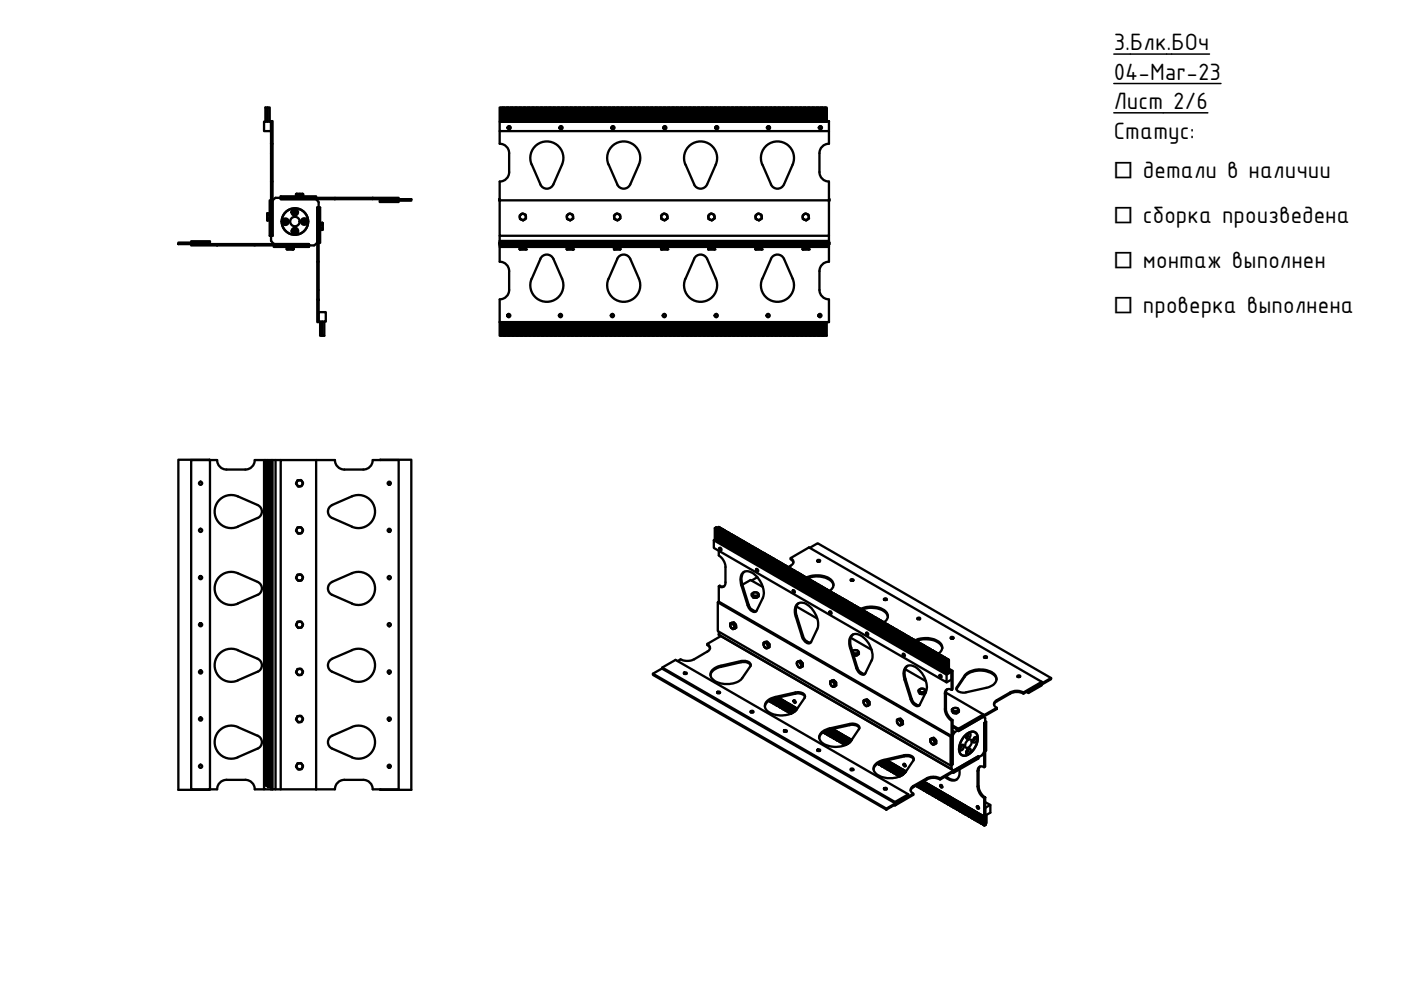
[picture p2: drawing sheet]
<svg xmlns="http://www.w3.org/2000/svg" width="297mm" height="210mm" viewBox="0 0 297 210" stroke-linecap="round" stroke-linejoin="round" font-family="sans-serif">
<defs><g id="words">
<g font-size="5.4">
<text x="236.1" y="10.7">3.Блк.БОч</text>
<text x="236.1" y="16.9">04-Mar-23</text>
<text x="236.1" y="23.1">Лист 2/6</text>
<text x="236.1" y="29.4">Статус:</text>
<text x="242.3" y="37.8">детали в наличии</text>
<text x="242.3" y="47.3">сборка произведена</text>
<text x="242.3" y="56.9">монтаж выполнен</text>
<text x="242.3" y="66.4">проверка выполнена</text>
</g>
<g font-size="4.6">
<text x="236.1" y="37.8">□</text>
<text x="236.1" y="47.3">□</text>
<text x="236.1" y="56.9">□</text>
<text x="236.1" y="66.4">□</text>
</g>
</g></defs>
<!-- layer: Visible (ISO) -->
<g fill="none" stroke="#000" stroke-width=".49">
<path d="M56 25.8h1.5v2h-1.5zM56.3 25.8v-3h.4v3M56.8 25.8v-3h.4v3M57.5 38.5h.3v11.5h-.6v-7.5h.3v7.5zM57.5 25.7h.3v4.8h-.3zM57.5 30.5v8M57.8 30.5v8M105.9 27.8l.1 2.7a1.99 1.99 0 0 1 1.9 2v4M105.9 25.8h69.9M106 25.8l-.1-3v5h69.9v-2M106 25.7h.2M106.2 25.8v-3h.2v3"/>
<path d="M106.4 25.7h.1M106.5 25.8v-3v3M106.5 22.8l.1 3M106.6 25.7h.2M106.9 25.8v-3l.1 3M106.9 22.8l-.1 3M107 25.7h.1M107.1 25.8v-3h.1v3M107.2 25.7h.2M107.4 25.8v-3l.1 3M107.5 22.8l.1 3M107.6 25.7h.1"/>
<path d="M107.7 25.8v-3l.1 3M107.7 22.8v3M107.8 25.7h.2M107.9 26.7l.3 .4-.3 .3M108 36.5a1.99 1.99 0 0 1-2 2l-.1 4M108 25.8v-3h.2v3M108.2 25.7h.1M108.3 25.8v-3v3M108.3 22.8l.1 3M108.4 25.7h.2M108.7 25.8v-3l.1 3M108.7 22.8l-.1 3"/>
<path d="M108.8 25.7h.1M108.9 25.8v-3h.1v3M109 25.7h.2M109.2 25.8v-3l.1 3M109.3 22.8l.1 3M109.4 25.7h.1M109.5 25.8v-3l.1 3M109.5 22.8v3M109.6 25.7h.2M109.8 25.8v-3h.2v3M110 25.7h.1M110.1 25.8v-3v3"/>
<path d="M110.1 22.8l.1 3M110.2 25.7h.2M110.5 25.8v-3l.1 3M110.5 22.8l-.1 3M110.6 25.7h.1M110.7 25.8v-3h.1v3M110.8 25.7h.2M111 25.8v-3l.1 3M111.1 22.8l.1 3M111.2 25.7h.1M111.3 25.8v-3l.1 3M111.3 22.8v3"/>
<path d="M111.4 25.7h.2M111.6 25.8v-3h.2v3M111.8 25.7h.1M111.9 25.8v-3v3M111.9 22.8l.1 3M112 25.7h.2M112.3 25.8v-3l.1 3M112.3 22.8l-.1 3M112.4 25.7h.1M112.5 25.8v-3h.1v3M112.6 25.7h.2M112.8 25.8v-3l.1 3"/>
<path d="M112.9 22.8l.1 3M113 25.7h.1M113.1 22.8l.1 3M113.2 25.7h.2M113.4 25.8v-3h.2v3M113.6 25.7h.1M113.7 25.8v-3v3M113.7 22.8l.1 3M113.8 25.7h.2M114.1 25.8v-3l.1 3M114.1 22.8l-.1 3M114.2 25.7h.1"/>
<path d="M114.3 25.8v-3h.1v3M114.4 25.7h.2M114.6 39.1a1.5 1.5 0 0 0 1.3 .9 1.5 1.5 0 0 0 1.4-.9M114.6 39.1l-1.9-4.2a3.5 3.5 0 0 1 3.2-4.9 3.5 3.5 0 0 1 3.3 4.9l-1.9 4.2M114.6 25.8v-3l.1 3M114.7 22.8l.1 3M114.8 25.7h.1M114.9 22.8l.1 3M115 25.7h.2M115.2 25.8v-3h.2v3M115.4 25.7h.1M115.5 25.8v-3v3"/>
<path d="M115.5 22.8l.1 3M115.6 25.7h.2M115.9 25.8v-3l.1 3M115.9 22.8l-.1 3M116 25.7h.1M116.1 25.8v-3h.1v3M116.2 25.7h.2M116.4 25.8v-3l.1 3M116.5 22.8l.1 3M116.6 25.7h.1M116.7 22.8l.1 3M116.8 25.7h.2"/>
<path d="M117 25.8v-3h.2v3M117.2 25.7h.1M117.3 25.8v-3v3M117.3 22.8l.1 3M117.4 25.7h.2M117.7 25.8v-3l.1 3M117.7 22.8l-.1 3M117.8 25.7h.1M117.9 25.8v-3h.1v3M118 25.7h.2M118.2 25.8v-3l.1 3M118.3 22.8l.1 3"/>
<path d="M118.4 25.7h.1M118.5 22.8l.1 3M118.6 25.7h.2M118.8 25.8v-3h.2v3M118.9 26.7l.3 .4-.3 .3M119 25.7h.1M119.1 25.8v-3v3M119.1 22.8l.1 3M119.2 25.7h.2M119.5 25.8v-3l.1 3M119.5 22.8l-.1 3M119.6 25.7h.1"/>
<path d="M119.7 25.8v-3h.1v3M119.8 25.7h.2M120 25.8v-3l.1 3M120.1 22.8l.1 3M120.2 25.7h.1M120.3 22.8l.1 3M120.4 25.7h.2M120.6 25.8v-3h.2v3M120.8 25.7h.1M120.9 25.8v-3v3M120.9 22.8l.1 3M121 25.7h.2"/>
<path d="M121.2 25.8v-3l.2 3M121.2 22.8v3M121.4 25.7h.1M121.5 25.8v-3h.1v3M121.6 25.7h.2M121.8 25.8v-3v3M121.8 22.8l.2 3M122 25.7h.1M122.1 25.8v-3l.1 3M122.1 22.8v3M122.2 25.7h.2M122.4 25.8v-3h.2v3"/>
<path d="M122.6 25.7h.1M122.7 22.8v3zM122.7 22.8l.1 3M122.8 25.7h.2M123 22.8l.2 3M123.2 25.7h.1M123.3 25.8v-3h.1v3M123.4 25.7h.2M123.6 25.8v-3v3M123.6 22.8l.2 3M123.8 25.7h.1M123.9 25.8v-3l.1 3"/>
<path d="M123.9 22.8v3M124 25.7h.2M124.2 25.8v-3h.2v3M124.4 25.7h.1M124.5 22.8v3zM124.5 22.8l.1 3M124.6 25.7h.2M124.8 22.8l.2 3M125 25.7h.1M125.1 25.8v-3h.1v3M125.2 25.7h.2M125.4 25.8v-3v3"/>
<path d="M125.4 22.8l.2 3M125.6 25.7h.1M125.7 25.8v-3l.1 3M125.7 22.8v3M125.8 25.7h.2M126 25.8v-3h.2v3M126.2 25.7h.1M126.3 22.8v3zM126.3 22.8l.1 3M126.4 25.7h.2M126.6 22.8l.2 3M126.8 25.7h.1"/>
<path d="M126.9 25.8v-3h.1v3M127 25.7h.2M127.2 25.8v-3v3M127.2 22.8l.2 3M127.4 25.7h.1M127.5 25.8v-3l.1 3M127.5 22.8v3M127.6 25.7h.2M127.8 25.8v-3h.2v3M128 25.7h.1M128.1 22.8v3zM128.1 22.8l.1 3"/>
<path d="M128.2 25.7h.2M128.4 22.8l.2 3M128.6 25.7h.1M128.7 25.8v-3h.1v3M128.8 25.7h.2M129 25.8v-3v3M129 34.9a3.5 3.5 0 0 1 3.2-4.9 3.5 3.5 0 0 1 3.3 4.9l-1.9 4.2M129 22.8l.2 3M129 34.9l1.9 4.2M129.2 25.7h.1M129.4 25.8v-3v3M129.4 22.8l-.1 3"/>
<path d="M129.4 25.7h.2M129.6 25.8v-3h.2v3M129.8 25.7h.1M129.9 26.7l.3 .4-.3 .3M129.9 25.8v-3l.1 3M130 22.8v3M130 25.7h.2M130.2 22.8l.2 3M130.4 25.7h.1M130.5 25.8v-3h.1v3M130.6 25.7h.2M130.8 25.8v-3v3"/>
<path d="M130.8 22.8l.2 3M130.9 39.1a1.5 1.5 0 0 0 1.3 .9 1.5 1.5 0 0 0 1.4-.9M131 25.7h.1M131.2 25.8v-3v3M131.2 22.8l-.1 3M131.2 25.7h.2M131.4 25.8v-3h.2v3M131.6 25.7h.1M131.7 25.8v-3l.1 3M131.8 22.8v3M131.8 25.7h.2M132 22.8l.2 3"/>
<path d="M132.2 25.7h.1M132.3 25.8v-3h.1v3M132.4 25.7h.2M132.6 22.8v3zM132.6 22.8l.2 3M132.8 25.7h.1M133 25.8v-3v3M133 22.8l-.1 3M133 25.7h.2M133.2 25.8v-3h.1v3M133.3 25.7h.2M133.5 25.8v-3l.1 3"/>
<path d="M133.6 22.8v3M133.6 25.7h.2M133.8 25.8v-3l.1 3M133.8 22.8v3M133.9 25.7h.2M134.1 25.8v-3h.1v3M134.2 25.7h.2M134.4 22.8v3zM134.4 22.8l.1 3M134.5 25.7h.2M134.8 25.8v-3v3M134.8 22.8l-.1 3"/>
<path d="M134.8 25.7h.2M135 25.8v-3h.1v3M135.1 25.7h.2M135.3 25.8v-3l.1 3M135.4 22.8v3M135.4 25.7h.2M135.6 25.8v-3l.1 3M135.6 22.8v3M135.7 25.7h.2M135.9 25.8v-3h.1v3M136 25.7h.2M136.2 22.8v3z"/>
<path d="M136.2 22.8l.1 3M136.3 25.7h.2M136.6 25.8v-3v3M136.6 22.8l-.1 3M136.6 25.7h.2M136.8 25.8v-3h.1v3M136.9 25.7h.2M137.1 25.8v-3l.1 3M137.2 22.8v3M137.2 25.7h.2M137.4 25.8v-3l.1 3M137.4 22.8v3"/>
<path d="M137.5 25.7h.2M137.7 25.8v-3h.1v3M137.8 25.7h.2M138 22.8v3zM138 22.8l.1 3M138.1 25.7h.2M138.4 25.8v-3v3M138.4 22.8l-.1 3M138.4 25.7h.2M138.6 25.8v-3h.1v3M138.7 25.7h.2M138.9 25.8v-3l.1 3"/>
<path d="M139 22.8v3M139 25.7h.2M139.2 25.8v-3l.1 3M139.2 22.8v3M139.3 25.7h.2M139.5 25.8v-3h.1v3M139.6 25.7h.2M139.8 22.8v3zM139.8 22.8l.1 3M139.9 25.7h.2M140.2 25.8v-3v3M140.2 22.8l-.1 3"/>
<path d="M140.2 25.7h.2M140.4 25.8v-3h.1v3M140.5 25.7h.2M140.7 25.8v-3l.1 3M140.8 22.8v3M140.8 25.7h.2M140.9 26.7l.3 .4-.3 .3M141 25.8v-3l.1 3M141 22.8v3M141.1 25.7h.2M141.3 25.8v-3h.1v3M141.4 25.7h.2"/>
<path d="M141.6 22.8v3zM141.6 22.8l.1 3M141.7 25.7h.2M142 25.8v-3l.1 3M142 22.8l-.1 3M142.1 25.7h.1M142.2 25.8v-3h.1v3M142.3 25.7h.2M142.5 25.8v-3l.1 3M142.6 22.8l.1 3M142.7 25.7h.1M142.8 25.8v-3l.1 3"/>
<path d="M142.8 22.8v3M142.9 25.7h.2M143.1 25.8v-3h.2v3M143.3 25.7h.1M143.4 25.8v-3v3M143.4 22.8l.1 3M143.5 25.7h.2M143.8 25.8v-3l.1 3M143.8 22.8l-.1 3M143.9 25.7h.1M144 25.8v-3h.1v3M144.1 25.7h.2"/>
<path d="M144.3 25.8v-3l.1 3M144.4 22.8l.1 3M144.5 25.7h.1M144.6 25.8v-3l.1 3M144.6 22.8v3M144.7 25.7h.2M144.9 25.8v-3h.2v3M145.1 25.7h.1M145.2 25.8v-3v3M145.2 22.8l.1 3M145.3 25.7h.2M145.6 25.8v-3l.1 3"/>
<path d="M145.6 22.8l-.1 3M145.7 25.7h.1M145.8 25.8v-3h.1v3M145.9 25.7h.2M146.1 25.8v-3l.1 3M146.2 22.8l.1 3M146.3 25.7h.1M146.4 25.8v-3l.1 3M146.4 22.8v3M146.5 25.7h.2M146.7 25.8v-3h.2v3M146.9 25.7h.1"/>
<path d="M147 25.8v-3v3M147 22.8l.1 3M147.1 25.7h.2M147.2 39.1a1.5 1.5 0 0 0 1.3 .9 1.5 1.5 0 0 0 1.4-.9M147.2 39.1l-1.9-4.2a3.5 3.5 0 0 1 3.2-4.9 3.5 3.5 0 0 1 3.3 4.9l-1.9 4.2M147.4 25.8v-3l.1 3M147.4 22.8l-.1 3M147.5 25.7h.1M147.6 25.8v-3h.1v3M147.7 25.7h.2M147.9 25.8v-3l.1 3M148 22.8l.1 3"/>
<path d="M148.1 25.7h.1M148.2 25.8v-3l.1 3M148.2 22.8v3M148.3 25.7h.2M148.5 25.8v-3h.2v3M148.7 25.7h.1M148.8 25.8v-3v3M148.8 22.8l.1 3M148.9 25.7h.2M149.2 25.8v-3l.1 3M149.2 22.8l-.1 3M149.3 25.7h.1"/>
<path d="M149.4 25.8v-3h.1v3M149.5 25.7h.2M149.7 25.8v-3l.1 3M149.8 22.8l.1 3M149.9 25.7h.1M150 25.8v-3l.1 3M150 22.8v3M150.1 25.7h.2M150.3 25.8v-3h.2v3M150.5 25.7h.1M150.6 25.8v-3v3M150.6 22.8l.1 3"/>
<path d="M150.7 25.7h.2M151 25.8v-3l.1 3M151 22.8l-.1 3M151.1 25.7h.1M151.2 25.8v-3h.1v3M151.3 25.7h.2M151.5 25.8v-3l.1 3M151.6 22.8l.1 3M151.7 25.7h.1M151.8 25.8v-3l.1 3M151.8 22.8v3M151.9 26.7l.3 .4-.3 .3"/>
<path d="M151.9 25.7h.2M152.1 25.8v-3h.2v3M152.3 25.7h.1M152.4 25.8v-3v3M152.4 22.8l.1 3M152.5 25.7h.2M152.8 25.8v-3l.1 3M152.8 22.8l-.1 3M152.9 25.7h.1M153 25.8v-3h.1v3M153.1 25.7h.2M153.3 25.8v-3l.1 3"/>
<path d="M153.4 22.8l.1 3M153.5 25.7h.1M153.6 25.8v-3l.1 3M153.6 22.8v3M153.7 25.7h.2M153.9 25.8v-3h.2v3M154.1 25.7h.1M154.2 25.8v-3v3M154.2 22.8l.1 3M154.3 25.7h.2M154.6 25.8v-3l.1 3M154.6 22.8l-.1 3"/>
<path d="M154.7 25.7h.1M154.8 25.8v-3h.1v3M154.9 25.7h.2M155.1 25.8v-3l.1 3M155.2 22.8l.1 3M155.3 25.7h.1M155.4 22.8l.1 3M155.5 25.7h.2M155.7 25.8v-3h.2v3M155.9 25.7h.1M156 25.8v-3v3M156 22.8l.1 3"/>
<path d="M156.1 25.7h.2M156.4 25.8v-3l.1 3M156.4 22.8l-.1 3M156.5 25.7h.1M156.6 25.8v-3h.1v3M156.7 25.7h.2M156.9 25.8v-3l.1 3M157 22.8l.1 3M157.1 25.7h.1M157.2 22.8l.1 3M157.3 25.7h.2M157.5 25.8v-3h.2v3"/>
<path d="M157.7 25.7h.1M157.8 25.8v-3v3M157.8 22.8l.1 3M157.9 25.7h.2M158.2 25.8v-3l.1 3M158.2 22.8l-.1 3M158.3 25.7h.1M158.4 25.8v-3h.1v3M158.5 25.7h.2M158.7 25.8v-3v3M158.7 22.8l.2 3M158.9 25.7h.1"/>
<path d="M159 22.8l.1 3M159.1 25.7h.2M159.3 25.8v-3h.2v3M159.5 25.7h.1M159.6 25.8v-3v3M159.6 22.8l.1 3M159.7 25.7h.2M159.9 25.8v-3l.2 3M159.9 22.8v3M160.1 25.7h.1M160.2 25.8v-3h.1v3M160.3 25.7h.2"/>
<path d="M160.5 25.8v-3v3M160.5 22.8l.2 3M160.7 25.7h.1M160.8 22.8l.1 3M160.9 25.7h.2M161.1 25.8v-3h.2v3M161.3 25.7h.1M161.4 25.8v-3v3M161.4 22.8l.1 3M161.5 25.7h.2M161.6 34.9a3.5 3.5 0 0 1 3.2-4.9 3.5 3.5 0 0 1 3.3 4.9l-1.9 4.2M161.6 34.9l1.9 4.2"/>
<path d="M161.7 25.8v-3l.2 3M161.7 22.8v3M161.9 25.7h.1M162 25.8v-3h.1v3M162.1 25.7h.2M162.3 25.8v-3v3M162.3 22.8l.2 3M162.5 25.7h.1M162.6 22.8l.1 3M162.7 25.7h.2M162.9 26.7l.3 .4-.3 .3M162.9 25.8v-3h.2v3"/>
<path d="M163.1 25.7h.1M163.2 25.8v-3v3M163.2 22.8l.1 3M163.3 25.7h.2M163.5 39.1a1.5 1.5 0 0 0 1.3 .9 1.5 1.5 0 0 0 1.4-.9M163.5 25.8v-3l.2 3M163.5 22.8v3M163.7 25.7h.1M163.8 25.8v-3h.1v3M163.9 25.7h.2M164.1 25.8v-3v3M164.1 22.8l.2 3"/>
<path d="M164.3 25.7h.1M164.4 22.8l.1 3M164.5 25.7h.2M164.7 25.8v-3h.2v3M164.9 25.7h.1M165 22.8v3zM165 22.8l.1 3M165.1 25.7h.2M165.3 22.8l.2 3M165.5 25.7h.1M165.6 25.8v-3h.1v3M165.7 25.7h.2"/>
<path d="M165.9 25.8v-3v3M165.9 22.8l.2 3M166.1 25.7h.1M166.2 25.8v-3l.1 3M166.2 22.8v3M166.3 25.7h.2M166.5 25.8v-3h.2v3M166.7 25.7h.1M166.8 22.8v3zM166.8 22.8l.1 3M166.9 25.7h.2M167.1 22.8l.2 3"/>
<path d="M167.3 25.7h.1M167.4 25.8v-3h.1v3M167.5 25.7h.2M167.7 25.8v-3v3M167.7 22.8l.2 3M167.9 25.7h.1M168.1 25.8v-3v3M168.1 22.8l-.1 3M168.1 25.7h.2M168.3 25.8v-3h.2v3M168.5 25.7h.1M168.6 25.8v-3l.1 3"/>
<path d="M168.7 22.8v3M168.7 25.7h.2M168.9 22.8l.2 3M169.1 25.7h.1M169.2 25.8v-3h.1v3M169.3 25.7h.2M169.5 25.8v-3v3M169.5 22.8l.2 3M169.7 25.7h.1M169.9 25.8v-3v3M169.9 22.8l-.1 3M169.9 25.7h.2"/>
<path d="M170.1 25.8v-3h.2v3M170.3 25.7h.1M170.4 25.8v-3l.1 3M170.5 22.8v3M170.5 25.7h.2M170.7 22.8l.2 3M170.9 25.7h.1M171 25.8v-3h.1v3M171.1 25.7h.2M171.3 25.8v-3v3M171.3 22.8l.1 3M171.4 25.7h.2"/>
<path d="M171.7 25.8v-3v3M171.7 22.8l-.1 3M171.7 25.7h.2M171.9 25.8v-3h.1v3M172 25.7h.2M172.2 25.8v-3l.1 3M172.3 22.8v3M172.3 25.7h.2M172.5 22.8l.1 3M172.6 25.7h.2M172.8 25.8v-3h.1v3M172.9 25.7h.2"/>
<path d="M173.1 25.8v-3v3M173.1 22.8l.1 3M173.2 25.7h.2M173.5 25.8v-3v3M173.5 22.8l-.1 3M173.5 25.7h.2M173.7 25.8v-3h.1v3M173.7 36.5a1.99 1.99 0 0 0 2 2M173.8 25.7h.2M173.9 26.7l.3 .4-.3 .3M174 25.8v-3l.1 3M174.1 22.8v3"/>
<path d="M174.1 25.7h.2M174.3 22.8l.1 3M174.4 25.7h.2M174.6 25.8v-3h.1v3M174.7 25.7h.2M174.9 25.8v-3v3M174.9 22.8l.1 3M175 25.7h.2M175.2 25.8v-3l.1 3M175.3 25.7l.5 .1M175.7 30.5a1.99 1.99 0 0 0-2 2v4M175.8 27.8v2.7"/>
<path d="M175.8 38.5v4M37.8 51.4h6.6v.4h-6.6zM40.5 51.8v.2h5.5M40.5 51.4v-.2h4l-.1 .2M44.4 51.8h1.6v.2M46 51.8h8M46 52h8M54 51.8h11.5v.2h-11.5zM56.7 45.5v-.3h.4v1.5h-.4M56.7 46.3v.4M56.7 45.5v.8M56.7 45.3v1.4"/>
<path d="M56.7 46.3h.4M56.7 45.5h.4M57.1 45.4h.1M57.1 46.6h.1M57.8 42.5v7.5h-.3v1.1M58 52h7.5v.4h-7.5zM59.5 41.9h11.5v.3h-11.5zM59.5 41.6h7.5v.3h-7.5zM60.9 52.4h.1M61.1 52.8h-.3v-.4h1.5v.4M61.1 52.8h.7M61.1 52.4v.4"/>
<path d="M61.8 52.8h.5M61.8 52.4v.4M62.1 52.4h.1M62.3 52.8h-1.5M62.8 41.2v.4h1.5v-.4h-.3M62.8 41.2h.4M62.9 41.6h.1M63.2 41.2h.8M63.2 41.2v.4M64 41.2v.4M64.1 41.6h.1M64.2 41.1l-1.4 .1"/>
<path d="M67 42.2h-7.5v-.3h-1.1l-.6 .6M67 42.2l.6 .7v1.1h-.3v7.4l-.2 .2-.5 .4h-1.1v-.2l-7.4-.1-.6-.6M67.3 44h.6v7.5h-.3v-7.5v11.5h-.3zM67.3 55.5v8M67.6 55.5v8M67.9 48.6h.1M67.9 47.4h.1M67.9 47.7h.4M67.9 48.4h.4M68.3 47.2h-.4v1.6h.4v-.4M68.3 47.2v.5M68.3 47.7v.7"/>
<path d="M68.3 47.2l.1 1.5M71 42.2h8M71 41.9h8M79 41.9v.3h1.6M79 41.9h5.5v.3M80.6 42.2h6.6v.3h-6.6zM80.6 42.5l-.1 .3h4v-.3M105.8 51.4h70.1v.4h-70.1zM105.9 51.2h69.9M105.9 42.5h69.9v7.5h-69.9zM105.9 52v.4h69.9v-.4M105.9 52.4l.1 3.1a1.99 1.99 0 0 1 1.9 2v4a1.99 1.99 0 0 1-1.9 2"/>
<path d="M105.9 42.2v.3M105.9 50v1.1M105.9 51.8v.2M110.2 45.7l.6-.5 .7 .3v.4a.69 .69 0 0 1-.5 .7 .69 .69 0 0 1-.8-.2zM110.2 52.8l1.3 .1M110.2 52.8h.6M110.2 52.4h.1M110.8 52.8h.7M110.8 52.4v.4M111.4 52.4h.1M111.5 52.4h-1.3v.4M111.5 52.4v.4"/>
<path d="M114.6 54.9a1.5 1.5 0 0 1 1.3-.9 1.5 1.5 0 0 1 1.4 .9M114.6 54.9l-1.9 4.2a3.5 3.5 0 0 0 3.2 4.9 3.5 3.5 0 0 0 3.3-4.9l-1.9-4.2M120.2 45.7l.6-.5 .7 .3v.8l-.6 .4-.7-.3zM120.2 52.8l1.3 .1M120.2 52.8h.6M120.3 52.4h.1M120.8 52.8h.7M120.8 52.4v.4M121.5 52.4h-1.3v.4M121.5 52.4v.4M130.2 45.7l.6-.5 .7 .3v.4a.69 .69 0 0 1-.5 .7 .69 .69 0 0 1-.8-.2zM130.2 52.8l1.3 .1"/>
<path d="M130.2 52.8h.6M130.2 52.4h.1M130.8 52.8h.7M130.8 52.4v.4M130.9 54.9a1.5 1.5 0 0 1 1.3-.9 1.5 1.5 0 0 1 1.4 .9M130.9 54.9l-1.9 4.2M131.4 52.4h.1M131.5 52.4h-1.3v.4M131.5 52.8h.1M131.5 52.4h.1M131.5 52.9h.1M131.5 52.4v.4"/>
<path d="M133.6 54.9l1.9 4.2a3.5 3.5 0 0 1-3.3 4.9 3.5 3.5 0 0 1-3.2-4.9M140.2 45.7l.6-.5 .7 .3v.8l-.6 .4-.7-.3zM140.2 52.8l1.3 .1M140.2 52.8h.6M140.2 52.4h.1M140.8 52.8h.7M140.8 52.4v.4M141.4 52.4h.1M141.5 52.4h-1.3v.4M141.5 52.4v.4M147.2 54.9a1.5 1.5 0 0 1 1.3-.9 1.5 1.5 0 0 1 1.4 .9M147.2 54.9l-1.9 4.2a3.5 3.5 0 0 0 3.2 4.9 3.5 3.5 0 0 0 3.3-4.9l-1.9-4.2"/>
<path d="M150.2 45.7l.3-.3a.66 .66 0 0 1 1 .5v.4l-.6 .4-.7-.3zM150.2 52.8l1.3 .1M150.2 52.8h.6M150.2 52.4h.1M150.8 52.8h.6M150.8 52.4v.4M151.4 52.4h-1.2v.4M151.4 52.4v.4M160.2 45.7l.6-.5 .7 .3v.8l-.6 .4-.7-.3zM160.2 52.8l1.3 .1M160.2 52.8h.6M160.2 52.4h.1"/>
<path d="M160.8 52.8h.7M160.8 52.4v.4M161.4 52.4l.1 .4M161.5 52.4h-1.3v.4M161.5 52.4v.4M163.5 54.9a1.5 1.5 0 0 1 1.3-.9 1.5 1.5 0 0 1 1.4 .9M163.5 54.9l-1.9 4.2M166.2 54.9l1.9 4.2a3.5 3.5 0 0 1-3.3 4.9 3.5 3.5 0 0 1-3.2-4.9M170.2 45.7l.3-.3a.66 .66 0 0 1 1 .5v.4l-.6 .4-.7-.3zM170.2 52.8l1.3 .1M170.2 52.8h.6M170.3 52.4h.1"/>
<path d="M170.8 52.8h.6M170.8 52.4v.4M171.4 52.4h-1.2v.4M171.4 52.4v.4M175.7 55.5a1.99 1.99 0 0 0-2 2v4a1.99 1.99 0 0 0 2 2M175.8 51.8v.2h-69.9M175.8 51.2h-69.9v.2M175.8 50v1.1M175.8 51.2v.2M175.8 52.4v3.1M175.8 42.2v.3M67.3 63.5h.3v4.8h-.3z"/>
<path d="M67.6 66.2h1.5v2h-1.5zM67.9 68.2v3h.4v-3M68.4 68.2v3h.4v-3M105.9 68.3v2.9l.1-2.9M105.9 63.5v4.8M106.2 68.3v2.9h.2v-2.9M106.3 68.3v2.9M106.5 68.3v2.9h.1v-2.9M106.8 68.3l.1 2.9M106.9 68.3v2.9M107 68.3l-.1 2.9M107.2 68.3v2.9h-.1v-2.9v2.9"/>
<path d="M107.4 68.3v2.9h.2v-2.9M107.7 68.3v2.9M107.8 68.3l-.1 2.9M107.9 66.6l-.3 .3 .3 .3M108 68.3v2.9h.2v-2.9M108.1 68.3v2.9M108.3 68.3v2.9h.1v-2.9M108.6 68.3l.1 2.9M108.7 68.3v2.9M108.8 68.3l-.1 2.9M109 68.3v2.9h-.1v-2.9v2.9M109.2 68.3v2.9h.2v-2.9"/>
<path d="M109.5 68.3v2.9M109.6 68.3l-.1 2.9M109.8 68.3v2.9h.2v-2.9M109.9 68.3v2.9M110.1 68.3v2.9h.1v-2.9M110.4 68.3l.1 2.9M110.5 68.3v2.9M110.6 68.3l-.1 2.9M110.8 68.3v2.9h-.1v-2.9v2.9M111 68.3v2.9h.2v-2.9M111.3 68.3v2.9M111.4 68.3l-.1 2.9"/>
<path d="M111.6 68.3v2.9h.2v-2.9M111.7 68.3v2.9M111.9 68.3v2.9h.1v-2.9M112.2 68.3l.1 2.9M112.3 68.3v2.9M112.4 68.3l-.1 2.9M112.5 68.3v2.9h.1v-2.9M112.5 68.3v2.9M112.8 68.3v2.9h.2v-2.9M113.1 68.3v2.9zM113.2 68.3l-.1 2.9M113.4 68.3v2.9h.2v-2.9"/>
<path d="M113.5 68.3v2.9M113.7 68.3v2.9h.1v-2.9M114 68.3l.1 2.9M114.1 68.3v2.9M114.2 68.3l-.1 2.9M114.3 68.3v2.9h.1v-2.9M114.3 68.3v2.9M114.6 68.3v2.9h.2v-2.9M114.9 68.3v2.9zM115 68.3l-.1 2.9M115.2 68.3v2.9h.2v-2.9M115.3 68.3v2.9"/>
<path d="M115.5 68.3v2.9h.1v-2.9M115.8 68.3l.1 2.9M115.9 68.3v2.9M116 68.3l-.1 2.9M116.1 68.3v2.9h.1v-2.9M116.1 68.3v2.9M116.4 68.3v2.9h.2v-2.9M116.7 68.3v2.9zM116.8 68.3l-.1 2.9M117 68.3v2.9h.2v-2.9M117.1 68.3v2.9M117.3 68.3v2.9h.1v-2.9"/>
<path d="M117.6 68.3l.1 2.9M117.7 68.3v2.9M117.8 68.3l-.1 2.9M117.9 68.3v2.9h.1v-2.9M117.9 68.3v2.9M118.2 68.3v2.9h.2v-2.9M118.5 68.3v2.9zM118.6 68.3l-.1 2.9M118.8 68.3v2.9h.2v-2.9M118.9 68.3v2.9M118.9 66.6l-.3 .3 .3 .3M119.1 68.3v2.9h.1v-2.9"/>
<path d="M119.4 68.3l.1 2.9M119.5 68.3v2.9M119.6 68.3l-.1 2.9M119.7 68.3v2.9h.1v-2.9M119.7 68.3v2.9M120 68.3v2.9h.2v-2.9M120.3 68.3v2.9zM120.4 68.3l-.1 2.9M120.6 68.3v2.9h.2v-2.9M120.6 68.3v2.9M120.9 68.3v2.9h.1v-2.9M121.2 68.3v2.9"/>
<path d="M121.4 68.3l-.2 2.9M121.5 68.3v2.9h.1v-2.9M121.5 68.3v2.9M121.8 68.3v2.9h.2v-2.9M122.1 68.3v2.9M122.2 68.3l-.1 2.9M122.4 68.3v2.9h.2v-2.9M122.4 68.3v2.9M122.7 68.3v2.9h.1v-2.9M123 68.3v2.9zM123.2 68.3l-.2 2.9M123.3 68.3v2.9h.1v-2.9"/>
<path d="M123.3 68.3v2.9M123.6 68.3v2.9h.2v-2.9M123.9 68.3v2.9M124 68.3l-.1 2.9M124.2 68.3v2.9h.2v-2.9M124.2 68.3v2.9M124.5 68.3v2.9h.1v-2.9M124.8 68.3v2.9zM125 68.3l-.2 2.9M125.1 68.3v2.9h.1v-2.9M125.1 68.3v2.9M125.4 68.3v2.9h.2v-2.9"/>
<path d="M125.7 68.3v2.9M125.8 68.3l-.1 2.9M126 68.3v2.9h.2v-2.9M126 68.3v2.9M126.3 68.3v2.9h.1v-2.9M126.6 68.3v2.9zM126.8 68.3l-.2 2.9M126.9 68.3v2.9h.1v-2.9M126.9 68.3v2.9M127.2 68.3v2.9h.2v-2.9M127.5 68.3v2.9M127.6 68.3l-.1 2.9"/>
<path d="M127.8 68.3v2.9h.2v-2.9M127.8 68.3v2.9M128.1 68.3v2.9h.1v-2.9M128.4 68.3v2.9zM128.6 68.3l-.2 2.9M128.7 68.3v2.9h.1v-2.9M128.7 68.3v2.9M129 68.3v2.9h.2v-2.9M129.3 68.3l.1 2.9M129.4 68.3v2.9M129.6 68.3v2.9h.2v-2.9M129.6 68.3v2.9"/>
<path d="M129.9 68.3v2.9h.1v-2.9M129.9 66.6l-.3 .3 .3 .3M130.2 68.3v2.9zM130.4 68.3l-.2 2.9M130.5 68.3v2.9h.1v-2.9M130.6 68.3v2.9M130.8 68.3v2.9h.2v-2.9M131.1 68.3l.1 2.9M131.2 68.3v2.9M131.4 68.3v2.9h.2v-2.9M131.4 68.3v2.9M131.7 68.3v2.9h.1v-2.9"/>
<path d="M132 68.3v2.9zM132.2 68.3l-.2 2.9M132.3 68.3v2.9h.1v-2.9M132.4 68.3v2.9M132.6 68.3v2.9h.2v-2.9M132.9 68.3l.1 2.9M133 68.3v2.9M133.2 68.3v2.9h.1v-2.9M133.2 68.3v2.9M133.5 68.3v2.9h.1v-2.9M133.8 68.3v2.9M133.9 68.3l-.1 2.9"/>
<path d="M134.1 68.3v2.9h.1v-2.9M134.2 68.3v2.9M134.4 68.3v2.9h.1v-2.9M134.7 68.3l.1 2.9M134.8 68.3v2.9M135 68.3v2.9h.1v-2.9M135 68.3v2.9M135.3 68.3v2.9h.1v-2.9M135.6 68.3v2.9M135.7 68.3l-.1 2.9M135.9 68.3v2.9h.1v-2.9M136 68.3v2.9"/>
<path d="M136.2 68.3v2.9h.1v-2.9M136.5 68.3l.1 2.9M136.6 68.3v2.9M136.8 68.3v2.9h.1v-2.9M136.8 68.3v2.9M137.1 68.3v2.9h.1v-2.9M137.4 68.3v2.9M137.5 68.3l-.1 2.9M137.7 68.3v2.9h.1v-2.9M137.8 68.3v2.9M138 68.3v2.9h.1v-2.9M138.3 68.3l.1 2.9"/>
<path d="M138.4 68.3v2.9M138.6 68.3v2.9h.1v-2.9M138.6 68.3v2.9M138.9 68.3v2.9h.1v-2.9M139.2 68.3v2.9M139.3 68.3l-.1 2.9M139.5 68.3v2.9h.1v-2.9M139.6 68.3v2.9M139.8 68.3v2.9h.1v-2.9M140.1 68.3l.1 2.9M140.2 68.3v2.9M140.4 68.3v2.9h.1v-2.9"/>
<path d="M140.4 68.3v2.9M140.7 68.3v2.9h.1v-2.9M140.9 66.6l-.3 .3 .3 .3M141 68.3v2.9M141.1 68.3l-.1 2.9M141.3 68.3v2.9h.1v-2.9M141.4 68.3v2.9M141.6 68.3v2.9h.1v-2.9M141.9 68.3l.1 2.9M142 68.3v2.9M142.1 68.3l-.1 2.9M142.2 68.3v2.9h.1v-2.9"/>
<path d="M142.2 68.3v2.9M142.5 68.3v2.9h.2v-2.9M142.8 68.3v2.9M142.9 68.3l-.1 2.9M143.1 68.3v2.9h.2v-2.9M143.2 68.3v2.9M143.4 68.3v2.9h.1v-2.9M143.7 68.3l.1 2.9M143.8 68.3v2.9M143.9 68.3l-.1 2.9M144.1 68.3v2.9h-.1v-2.9v2.9M144.3 68.3v2.9h.2v-2.9"/>
<path d="M144.6 68.3v2.9M144.7 68.3l-.1 2.9M144.9 68.3v2.9h.2v-2.9M145 68.3v2.9M145.2 68.3v2.9h.1v-2.9M145.5 68.3l.1 2.9M145.6 68.3v2.9M145.7 68.3l-.1 2.9M145.9 68.3v2.9h-.1v-2.9v2.9M146.1 68.3v2.9h.2v-2.9M146.4 68.3v2.9M146.5 68.3l-.1 2.9"/>
<path d="M146.7 68.3v2.9h.2v-2.9M146.8 68.3v2.9M147 68.3v2.9h.1v-2.9M147.3 68.3l.1 2.9M147.4 68.3v2.9M147.5 68.3l-.1 2.9M147.7 68.3v2.9h-.1v-2.9v2.9M147.9 68.3v2.9h.2v-2.9M148.2 68.3v2.9M148.3 68.3l-.1 2.9M148.5 68.3v2.9h.2v-2.9M148.6 68.3v2.9"/>
<path d="M148.8 68.3v2.9h.1v-2.9M149.1 68.3l.1 2.9M149.2 68.3v2.9M149.3 68.3l-.1 2.9M149.5 68.3v2.9h-.1v-2.9v2.9M149.7 68.3v2.9h.2v-2.9M150 68.3v2.9M150.1 68.3l-.1 2.9M150.3 68.3v2.9h.2v-2.9M150.4 68.3v2.9M150.6 68.3v2.9h.1v-2.9M150.9 68.3l.1 2.9"/>
<path d="M151 68.3v2.9M151.1 68.3l-.1 2.9M151.3 68.3v2.9h-.1v-2.9v2.9M151.5 68.3v2.9h.2v-2.9M151.8 68.3v2.9M151.9 66.6l-.3 .3 .3 .3M151.9 68.3l-.1 2.9M152.1 68.3v2.9h.2v-2.9M152.2 68.3v2.9M152.4 68.3v2.9h.1v-2.9M152.7 68.3l.1 2.9M152.8 68.3v2.9"/>
<path d="M152.9 68.3l-.1 2.9M153.1 68.3v2.9h-.1v-2.9v2.9M153.3 68.3v2.9h.2v-2.9M153.6 68.3v2.9M153.7 68.3l-.1 2.9M153.9 68.3v2.9h.2v-2.9M154 68.3v2.9M154.2 68.3v2.9h.1v-2.9M154.5 68.3l.1 2.9M154.6 68.3v2.9M154.7 68.3l-.1 2.9M154.8 68.3v2.9h.1v-2.9"/>
<path d="M154.8 68.3v2.9M155.1 68.3v2.9h.2v-2.9M155.4 68.3v2.9zM155.5 68.3l-.1 2.9M155.7 68.3v2.9h.2v-2.9M155.8 68.3v2.9M156 68.3v2.9h.1v-2.9M156.3 68.3l.1 2.9M156.4 68.3v2.9M156.5 68.3l-.1 2.9M156.6 68.3v2.9h.1v-2.9M156.6 68.3v2.9"/>
<path d="M156.9 68.3v2.9h.2v-2.9M157.2 68.3v2.9zM157.3 68.3l-.1 2.9M157.5 68.3v2.9h.2v-2.9M157.6 68.3v2.9M157.8 68.3v2.9h.1v-2.9M158.1 68.3l.1 2.9M158.2 68.3v2.9M158.3 68.3l-.1 2.9M158.4 68.3v2.9h.1v-2.9M158.4 68.3v2.9M158.7 68.3v2.9h.2v-2.9"/>
<path d="M159 68.3v2.9zM159.1 68.3l-.1 2.9M159.3 68.3v2.9h.2v-2.9M159.3 68.3v2.9M159.6 68.3v2.9h.1v-2.9M159.9 68.3v2.9M160.1 68.3l-.2 2.9M160.2 68.3v2.9h.1v-2.9M160.2 68.3v2.9M160.5 68.3v2.9h.2v-2.9M160.8 68.3v2.9zM160.9 68.3l-.1 2.9"/>
<path d="M161.3 68.3v2.9h-.2v-2.9v2.9M161.4 68.3v2.9h.1v-2.9M161.7 68.3v2.9M161.9 68.3l-.2 2.9M162 68.3v2.9h.1v-2.9M162 68.3v2.9M162.3 68.3v2.9h.2v-2.9M162.6 68.3v2.9zM162.7 68.3l-.1 2.9M162.9 66.6l-.3 .3 .3 .3M163.1 68.3v2.9h-.2v-2.9v2.9M163.2 68.3v2.9h.1v-2.9"/>
<path d="M163.5 68.3v2.9M163.7 68.3l-.2 2.9M163.8 68.3v2.9h.1v-2.9M163.8 68.3v2.9M164.1 68.3v2.9h.2v-2.9M164.4 68.3v2.9zM164.5 68.3l-.1 2.9M164.7 68.3v2.9h.2v-2.9M164.7 68.3v2.9M165 68.3v2.9h.1v-2.9M165.3 68.3v2.9zM165.5 68.3l-.2 2.9"/>
<path d="M165.6 68.3v2.9h.1v-2.9M165.6 68.3v2.9M165.9 68.3v2.9h.2v-2.9M166.2 68.3v2.9M166.3 68.3l-.1 2.9M166.5 68.3v2.9h.2v-2.9M166.5 68.3v2.9M166.8 68.3v2.9h.1v-2.9M167.1 68.3v2.9zM167.3 68.3l-.2 2.9M167.4 68.3v2.9h.1v-2.9M167.5 68.3v2.9"/>
<path d="M167.7 68.3v2.9h.2v-2.9M168 68.3l.1 2.9M168.1 68.3v2.9M168.3 68.3v2.9h.2v-2.9M168.3 68.3v2.9M168.6 68.3v2.9h.1v-2.9M168.9 68.3v2.9zM169.1 68.3l-.2 2.9M169.2 68.3v2.9h.1v-2.9M169.3 68.3v2.9M169.5 68.3v2.9h.2v-2.9M169.8 68.3l.1 2.9"/>
<path d="M169.9 68.3v2.9M170.1 68.3v2.9h.2v-2.9M170.1 68.3v2.9M170.4 68.3v2.9h.1v-2.9M170.7 68.3v2.9zM170.9 68.3l-.2 2.9M171 68.3v2.9h.1v-2.9M171.1 68.3v2.9M171.3 68.3v2.9h.1v-2.9M171.6 68.3l.1 2.9M171.7 68.3v2.9M171.9 68.3v2.9h.1v-2.9"/>
<path d="M171.9 68.3v2.9M172.2 68.3v2.9h.1v-2.9M172.5 68.3v2.9zM172.6 68.3l-.1 2.9M172.8 68.3v2.9h.1v-2.9M172.9 68.3v2.9M173.1 68.3v2.9h.1v-2.9M173.4 68.3l.1 2.9M173.5 68.3v2.9M173.7 68.3v2.9h.1v-2.9M173.7 68.3v2.9M173.9 66.6l-.3 .3 .3 .3"/>
<path d="M174 68.3v2.9h.1v-2.9M174.3 68.3v2.9zM174.4 68.3l-.1 2.9M174.6 68.3l.1 2.9M174.7 68.3v2.9v-2.9M174.9 68.3v2.9h.1v-2.9M175.2 68.3v2.9l.1-2.9M175.8 63.5v4.8h-69.9M40.5 97.5h4v69.9h-4zM44.4 97.5h-6.6v70l6.6-.1M44.5 97.5h1.5M46 97.6a1.99 1.99 0 0 0 2 2h4"/>
<path d="M54 97.5h2M54 97.6a1.99 1.99 0 0 1-2 2M56.3 97.5h-.3v69.9h1.5M56.3 97.8h.4v.2h-.4zM56.3 97.5l.4 .1zM56.3 98.1h.4zM56.3 99l.4 .1zM56.3 99.9h.4zM56.3 98.5l.4 .1zM56.3 98.7h.4v.1h-.4zM56.3 99.3l.4 .1zM56.3 99.6h.4v.2h-.4z"/>
<path d="M56.7 97.5h.8M56.8 98.4l.4 .1zM56.8 99.3h.4zM56.8 97.9l.4 .1zM56.8 98.1h.4v.1h-.4zM56.8 98.7l.4 .1zM56.8 99h.4v.2h-.4zM56.8 99.7l.4 .1zM56.8 99.9h.4v.1h-.4zM57.8 97.5h1.7M58.4 97.5v69.9h-.6M59.5 97.5h7.5v69.9h-7.5z"/>
<path d="M67 97.5h4M71 97.6a1.99 1.99 0 0 0 2 2M79 97.5h5.5v69.9l-5.5-.1a1.99 1.99 0 0 0-2-2h-4M79 97.6a1.99 1.99 0 0 1-2 2h-4M80.6 97.5h6.6v70l-6.6-.1M50.4 105.2l4.2 1.9M50.4 105.2a3.5 3.5 0 0 0-4.9 3.3 3.5 3.5 0 0 0 4.9 3.2M54.6 109.8l-4.2 1.9M54.6 107.1a1.5 1.5 0 0 1 .9 1.4 1.5 1.5 0 0 1-.9 1.3M56.3 100.8l.4 .1zM56.3 101.7h.4zM56.3 102.6l.4 .1z"/>
<path d="M56.3 103.5h.4zM56.3 104.4l.4 .1zM56.3 105.3h.4zM56.3 106.2l.4 .1zM56.3 107.1l.4 .1zM56.3 108l.4 .1zM56.3 108.9l.4 .1zM56.3 109.8l.4 .1zM56.3 110.7l.4 .1zM56.3 111.6l.4 .1zM56.3 112.5l.4 .1zM56.3 113.4l.4 .1z"/>
<path d="M56.3 114.3l.4 .1zM56.3 115.2l.4 .1zM56.3 116.1l.4 .1zM56.3 117l.4 .1zM56.3 117.9l.4 .1zM56.3 118.8l.4 .1zM56.3 119.7l.4 .1zM56.3 100.3l.4 .1zM56.3 100.5h.4v.1h-.4zM56.3 101.1l.4 .1zM56.3 101.4h.4v.2h-.4zM56.3 102.1l.4 .1z"/>
<path d="M56.3 102.3h.4v.1h-.4zM56.3 102.9l.4 .1zM56.3 103.2h.4v.2h-.4zM56.3 103.9l.4 .1zM56.3 104.1h.4v.1h-.4zM56.3 104.7l.4 .1zM56.3 105h.4v.2h-.4zM56.3 105.7l.4 .1zM56.3 105.9h.4v.1h-.4zM56.3 106.6h.4zM56.3 106.8h.4v.2h-.4zM56.3 107.5l.4 .1z"/>
<path d="M56.3 107.7h.4v.1h-.4zM56.3 108.4h.4zM56.3 108.6h.4v.2h-.4zM56.3 109.3l.4 .1zM56.3 109.5h.4v.1h-.4zM56.3 110.2h.4zM56.3 110.4h.4v.2h-.4zM56.3 111.1l.4 .1zM56.3 111.3h.4v.1h-.4zM56.3 112h.4zM56.3 112.2h.4v.2h-.4zM56.3 112.9l.4 .1z"/>
<path d="M56.3 113.1h.4v.1h-.4zM56.3 113.8h.4zM56.3 114h.4v.2h-.4zM56.3 114.7l.4 .1zM56.3 114.9h.4v.1h-.4zM56.3 115.6h.4zM56.3 115.8h.4v.2h-.4zM56.3 116.5l.4 .1zM56.3 116.7h.4v.1h-.4zM56.3 117.4h.4zM56.3 117.6h.4v.2h-.4zM56.3 118.3l.4 .1z"/>
<path d="M56.3 118.5h.4v.1h-.4zM56.3 119.2l.4 .1zM56.3 119.4h.4v.2h-.4zM56.8 100.2l.4 .1zM56.8 101.1h.4zM56.8 102l.4 .1zM56.8 102.9h.4zM56.8 103.8l.4 .1zM56.8 104.7h.4zM56.8 105.6l.4 .1zM56.8 106.5l.4 .1zM56.8 107.4l.4 .1z"/>
<path d="M56.8 108.3l.4 .1zM56.8 109.2l.4 .1zM56.8 110.1l.4 .1zM56.8 111l.4 .1zM56.8 111.9l.4 .1zM56.8 112.8l.4 .1zM56.8 113.7l.4 .1zM56.8 114.6l.4 .1zM56.8 115.5l.4 .1zM56.8 116.4l.4 .1zM56.8 117.3l.4 .1zM56.8 118.2l.4 .1z"/>
<path d="M56.8 119.1l.4 .1zM56.8 100.5l.4 .1zM56.8 100.8h.4v.2h-.4zM56.8 101.5l.4 .1zM56.8 101.7h.4v.1h-.4zM56.8 102.3l.4 .1zM56.8 102.6h.4v.2h-.4zM56.8 103.3l.4 .1zM56.8 103.5h.4v.1h-.4zM56.8 104.1l.4 .1zM56.8 104.4h.4v.2h-.4zM56.8 105.1l.4 .1z"/>
<path d="M56.8 105.3h.4v.1h-.4zM56.8 105.9l.4 .1zM56.8 106.2h.4v.2h-.4zM56.8 106.9l.4 .1zM56.8 107.1h.4v.1h-.4zM56.8 107.8h.4zM56.8 108h.4v.2h-.4zM56.8 108.7l.4 .1zM56.8 108.9h.4v.1h-.4zM56.8 109.6h.4zM56.8 109.8h.4v.2h-.4zM56.8 110.5l.4 .1z"/>
<path d="M56.8 110.7h.4v.1h-.4zM56.8 111.4h.4zM56.8 111.6h.4v.2h-.4zM56.8 112.3l.4 .1zM56.8 112.5h.4v.1h-.4zM56.8 113.2h.4zM56.8 113.4h.4v.2h-.4zM56.8 114.1l.4 .1zM56.8 114.3h.4v.1h-.4zM56.8 115h.4zM56.8 115.2h.4v.2h-.4zM56.8 115.9l.4 .1z"/>
<path d="M56.8 116.1h.4v.1h-.4zM56.8 116.8h.4zM56.8 117h.4v.2h-.4zM56.8 117.7l.4 .1zM56.8 117.9h.4v.1h-.4zM56.8 118.6h.4zM56.8 118.8h.4v.2h-.4zM56.8 119.5l.4 .1zM56.8 119.7h.4v.2h-.4zM63.1 111.8a.77 .77 0 0 1 1 .3 .77 .77 0 0 1-.1 1 .77 .77 0 0 1-1-.3 .77 .77 0 0 1 .1-1zM63.1 101.8h.8l.4 .6-.3 .7a.77 .77 0 0 1-1-.3 .77 .77 0 0 1 .1-1zM70.4 109.8l4.2 1.9"/>
<path d="M70.4 107.1a1.5 1.5 0 0 0-.9 1.4 1.5 1.5 0 0 0 .9 1.3M74.6 105.2a3.5 3.5 0 0 1 4.9 3.3 3.5 3.5 0 0 1-4.9 3.2M74.6 105.2l-4.2 1.9M151.3 114.5v1.7l49.4 28.5v-1.6M151.6 114.4v-2.4v2.5M151.6 112l.2-.2 .1 .2M151.7 114.4l-.4 .1 49.4 28.6 1.1-.7-.6-.3M151.7 112.1l.3-.2 .1 .2M151.9 111.9l-.3 .1M151.9 114.5h-.2v-2.4l.1 2.5M151.9 112.2v2.5zM152 112.2l.3-.2v.3v-.3l.1 .2"/>
<path d="M152.1 111.9l.3-.2 .1 .2M152.2 112.3l.1 2.5zM152.2 114.5l-.3 .2M152.2 112l-.1-.1-.3 .2M152.3 112l-.4 .2M152.3 112l.3-.2 .1 .2M152.4 112.4l.1 2.5zM152.4 112.4l.2-.1 .2 .2M152.4 114.8h-.1M152.4 116.8v1l.5 .4a2.97 2.97 0 0 1 .9 2v3.3a.86 .86 0 0 1-.4 .9 .86 .86 0 0 1-1-.1M152.5 112.2v.1M152.5 112.2l-.3 .1"/>
<path d="M152.5 111.8l-.3 .1M152.5 112.2l-.2 .2M152.5 112.1l.3-.1v.2M152.6 116.1h.1a.27 .27 0 0 1 .3 .3 .27 .27 0 0 1-.3 .3zM152.6 112.6v2.4zM152.6 114.9h-.1M152.7 111.9l-.3 .1M152.8 112.3l.2-.2 .1 .2M152.8 112.7l.1 2.5zM152.8 112.7l.3-.2 .1 .2M152.8 112.4v-.1l-.3 .2M152.8 114.9l-.2 .1"/>
<path d="M152.8 112l-.3 .1M152.9 112.4l-.3 .2 .3-.2v.3M152.9 112.4l.3-.2 .1 .2M153 112.8l.1 2.5zM153 112.8l.3-.2 .1 .2M153 115.1l-.1 .1M153 112.6l-.1-.2v.2M153.1 112.1l-.3 .2M153.1 112.6l-.2 .1M153.2 112.5l.3-.2v.3M153.2 112.9v2.5zM153.2 115.3h-.1"/>
<path d="M153.2 113l.3-.2 .1 .2v-.3l.1 .3M153.3 112.3l-.3 .1M153.4 112.6l.3-.1v.1M153.5 113.1v2.5zM153.5 112.8l-.1-.2-.3 .3M153.5 115.3l-.3 .1M153.5 112.3l-.4 .2M153.5 112.8l-.3 .1M153.6 112.7l.2-.1 .2 .1M153.6 113.2l.1 2.5zM153.6 113.2l.3-.2 .1 .2M153.6 115.5l-.1 .1"/>
<path d="M153.7 112.9l.1 .2M153.7 112.9l-.2 .2M153.7 112.5l-.2 .2M153.8 112.9l-.3 .2M153.8 112.9l.3-.2v.3M153.8 115.6l-.1 .1M153.9 113.3l.3-.1v.2M154 112.6l-.3 .2M154 113l.3-.2 .1 .2M154.1 113.5l.1 2.4zM154.1 113.5l.3-.2v.2M154.1 113.2l-.1-.2-.3 .2"/>
<path d="M154.1 115.6l-.3 .1v-2.4l.1 2.5M154.1 112.7l-.3 .2M154.2 113.2l-.4 .1M154.2 113.1l.3-.2 .1 .2M154.3 113.6l.1 2.5zM154.3 113.6l.3-.2 .1 .2M154.3 115.9h-.1M154.3 113.3l-.1-.2v.3M154.4 112.9l-.3 .1M154.4 113.3l-.2 .2M154.4 113.2l.3-.1v.2M154.5 116l-.1 .1"/>
<path d="M154.5 113.7l.3-.2v.3M154.6 113l-.3 .2M154.7 113.3l.2-.1 .1 .1M154.7 113.8l.1 2.5zM154.7 113.8l.3-.2 .1 .2M154.7 113.5v-.2l-.3 .3M154.7 116l-.2 .1v-2.4v2.4M154.7 113.1l-.3 .1M154.8 113.5l-.3 .2M154.8 113.5l.3-.2 .1 .2M154.9 113.9l.1 2.5zM154.9 113.9l.3-.2 .1 .2"/>
<path d="M154.9 116.2l-.1 .1M154.9 113.7l-.1-.2v.2M155 113.2l-.3 .2M155 113.7l-.2 .1M155.1 113.6l.3-.1v.2M155.1 116.3l-.1 .1M155.2 114.1l.2-.2v.2M155.2 113.3l-.3 .2M155.3 113.7l.3-.1v.1M155.4 114.2v2.5zM155.4 114.2l.2-.2 .1 .2M155.4 113.9l-.1-.2-.3 .3"/>
<path d="M155.4 116.4l-.3 .1v-2.5l.1 2.5M155.4 113.5l-.4 .1M155.4 113.9l-.3 .1M155.5 113.8l.3-.1 .1 .1M155.5 114.3l.1 2.5zM155.5 114.3l.3-.2 .1 .2M155.5 116.6l-.1 .1M155.6 114.1l-.1-.3v.3M155.6 113.6l-.2 .2M155.7 114l-.3 .2M155.7 114l.3-.2v.3M155.8 116.7l-.2 .1"/>
<path d="M155.8 114.4l.3-.1v.2M155.9 113.7l-.3 .2M155.9 114.1l.3-.2 .1 .2M156 114.5l.1 2.6zM156 114.5l.3-.1 .1 .1M156 114.3l-.1-.2-.3 .2M156 116.7l-.2 .1v-2.4v2.5M156 113.8l-.3 .1M156.1 114.3l-.3 .1M156.1 114.2l.3-.2 .1 .2M156.2 114.7l.1 2.5zM156.2 114.7l.3-.2 .1 .2"/>
<path d="M156.2 117l-.1 .1M156.2 114.4l-.1-.2v.3M156.3 114l-.3 .1M156.3 114.4l-.2 .2M156.4 114.3l.2-.1v.2M156.4 117.1l-.1 .1M156.4 114.8l.3-.2v.3M156.5 114.1l-.3 .2M156.6 114.5l.2-.2 .1 .2M156.6 114.9l.1 2.5zM156.6 114.9l.3-.1 .1 .1M156.6 114.6v-.1l-.3 .2"/>
<path d="M156.6 117.1l-.2 .1v-2.4v2.4M156.6 114.2l-.3 .1M156.7 114.6l-.3 .2M156.7 114.5l.3-.1 .1 .2M156.8 115l.1 2.5zM156.8 115l.3-.1 .1 .1M156.8 117.3l-.1 .1M156.8 114.8l-.1-.3v.4M156.9 114.3l-.3 .2M157 114.8l-.3 .1M157 114.7l.3-.2v.3M157 117.5h-.1"/>
<path d="M157.1 115.1l.2-.1v.3M157.1 114.5l-.3 .1M157.2 114.8l.3-.1 .1 .1M157.3 115.3v2.5zM157.3 115.3l.3-.2v.2M157.3 115l-.1-.2-.3 .3M157.3 117.5l-.3 .1v-2.5l.1 2.5M157.3 114.5l-.3 .2M157.3 115l-.3 .1M157.4 114.9l.3-.1 .1 .1M157.4 115.4l.2 2.5zM157.4 115.4l.3-.2 .1 .2"/>
<path d="M157.4 117.7l-.1 .1M157.5 115.1l-.1-.2v.3M157.6 114.7l-.3 .2M157.6 115.1l-.3 .2M157.6 115.1l.3-.2v.2M157.7 117.8l-.1 .1M157.7 115.5l.3-.1v.2M157.8 114.8l-.3 .2M157.8 115.2l.3-.2 .1 .2M157.9 115.6l.1 2.5zM157.9 115.6l.3-.1 .1 .1M157.9 115.4l-.1-.2-.2 .2"/>
<path d="M157.9 117.9l-.2 .1v-2.5v2.5M157.9 114.9l-.3 .1M158 115.4l-.3 .1M158 115.3l.3-.2 .1 .2M158.1 115.7l.1 2.6zM158.1 115.7l.3-.1 .1 .2M158.1 118.1h-.1M158.1 115.5l-.1-.2v.3M158.2 115.1l-.3 .2M158.2 115.5l-.2 .2M158.3 115.4l.2-.1v.2M158.3 118.2l-.1 .1"/>
<path d="M158.3 115.9l.3-.2v.3M158.4 115.2l-.3 .2M158.5 115.6l.2-.2 .1 .2M158.5 116l.1 2.5zM158.5 116l.3-.1 .1 .1M158.5 115.7v-.1l-.3 .2M158.5 118.2l-.2 .1v-2.4v2.5M158.5 115.3l-.3 .1M158.6 115.7l-.3 .2M158.6 115.7l.3-.2 .1 .2M158.7 116.1l.1 2.5zM158.7 116.1l.3-.1 .1 .1"/>
<path d="M158.7 118.4l-.1 .1M158.7 115.9l-.1-.2v.3M158.8 115.4l-.3 .2M158.9 115.9l-.3 .2M158.9 115.8l.3-.2v.3M158.9 118.6h-.1M159 116.3l.2-.2v.2M159 115.6l-.3 .1M159.1 115.9l.3-.1 .1 .1M159.2 116.4v2.5zM159.2 116.4l.3-.2v.2M159.2 116.1l-.1-.2-.3 .3"/>
<path d="M159.2 118.6l-.3 .1v-2.5l.1 2.5M159.2 115.6l-.3 .2M159.2 116.1l-.3 .1M159.3 116l.3-.1 .1 .2M159.3 116.5l.2 2.5zM159.3 116.5l.3-.2 .1 .2M159.3 118.8l-.1 .1M159.4 116.3l-.1-.3v.3M159.5 115.8l-.3 .2M159.5 116.2l-.3 .2M159.5 116.2l.3-.2v.3M159.6 118.9l-.1 .1"/>
<path d="M159.6 116.6l.3-.1v.2M159.7 115.9l-.3 .2M159.7 116.3l.3-.2 .1 .2M159.8 116.7l.1 2.5zM159.8 116.7l.3-.1 .1 .1M159.8 116.5l-.1-.2-.2 .3M159.8 119l-.2 .1v-2.5v2.5M159.8 116l-.3 .2M159.9 116.5l-.3 .1M159.9 116.4l.3-.2 .1 .2M160 116.8l.1 2.5zM160 116.8l.3-.1 .1 .2"/>
<path d="M160 119.2h-.1M160 116.6l-.1-.2v.3M160.1 116.2l-.3 .1M160.1 116.6l-.2 .2M160.2 116.6l.2-.2v.2M160.2 119.3h-.1M160.2 117l.3-.2v.3M160.3 116.3l-.3 .2M160.4 116.7l.3-.2v.2M160.4 117.1l.1 2.5zM160.4 117.1l.3-.2 .1 .2M160.4 116.8v-.1l-.3 .2"/>
<path d="M160.4 119.3l-.2 .1v-2.4v2.5M160.4 116.4l-.3 .1M160.5 116.8l-.3 .2M160.5 116.8l.3-.2 .1 .2M160.6 117.2l.1 2.5zM160.6 117.2l.3-.1 .1 .1M160.6 119.6h-.1M160.7 117l-.2-.2v.3M160.7 116.6l-.3 .1M160.8 117l-.3 .2M160.8 116.9l.3-.2v.3M160.8 119.7h-.1"/>
<path d="M160.9 117.4l.2-.2v.2M160.9 116.7l-.2 .1M161 117.1l.3-.2 .1 .2M161.1 117.5v2.5zM161.1 117.5l.3-.2v.2M161.1 117.2l-.1-.1-.3 .2M161.1 119.7l-.3 .1v-2.5l.1 2.5M161.1 116.7l-.3 .2M161.1 117.2l-.3 .1M161.2 117.1l.3-.1 .1 .2M161.3 117.6l.1 2.5zM161.3 117.6l.2-.2 .2 .2"/>
<path d="M161.3 119.9l-.2 .1M161.3 117.4l-.1-.3v.3M161.4 116.9l-.3 .2M161.4 117.3l-.3 .2M161.4 117.3l.3-.2v.3M161.5 117.7l.3-.1v.2M161.6 117.1l-.3 .1M161.7 117.4l.3-.2v.2M161.7 117.9l.1 2.4zM161.7 117.9l.3-.2 .1 .2M161.7 117.6v-.2l-.3 .3M161.7 117.1l-.3 .2"/>
<path d="M161.8 117.6l-.3 .1M161.9 117.5l.2-.2 .1 .2M161.9 118l.1 2.5zM161.9 118l.3-.2 .1 .2M162 117.7l-.1-.2v.3M162 117.3l-.3 .1M162.1 117.7h.1M162.1 117.7l.3-.2v.2M162.1 117.7l-.3 .2M162.2 118.1l.3-.2v.3M162.2 117.4l-.2 .2M162.3 117.8l.3-.2 .1 .2"/>
<path d="M162.4 118.2l.1 2.5zM162.4 118.2l.3-.2v.2M162.4 117.9l-.1-.1-.3 .2M162.4 117.5l-.3 .1M162.5 117.9l-.4 .2M162.5 117.9l.3-.2 .1 .2M162.6 118.3l.1 2.5zM162.6 118.3l.2-.2 .1 .3M162.6 118.1l-.1-.2v.2M162.7 117.7l-.3 .1M162.7 118.1h.1M162.7 118.1l-.2 .2"/>
<path d="M162.8 118.5l.3-.2v.2M162.9 117.8l-.3 .1M162.9 118.1l.3-.1 .1 .1M163 118.6l.1 2.5zM163 118.6l.3-.2 .1 .2M163 118.3l-.1-.2-.2 .3M163 117.9l-.3 .1 .3-.1v.2M163.1 118.3l-.3 .1M163.1 118.3l.3-.2 .1 .2M163.2 118.7l.1 2.5zM163.2 118.7l.3-.2 .1 .2M163.2 118.5l-.1-.2v.2"/>
<path d="M163.3 118l-.3 .2M163.4 118.8l.3-.1v.2M163.5 118.1l-.3 .2M163.6 118.5l.3-.1v.1M163.7 119v2.4zM163.7 119l.2-.2 .1 .2M163.7 118.7l-.1-.2-.3 .2M163.7 118.5v-.3l-.6 .4M163.7 118.2l-.4 .2M163.7 118.7l-.3 .1M163.8 118.6l.2-.2 .1 .2M163.8 119.1l.1 2.5z"/>
<path d="M163.8 119.1l.3-.2 .1 .2M163.9 118.8l-.1-.2v.3M163.9 118.4l-.2 .1M164 118.8h.1M164 118.8l-.3 .2M164.1 119.2l.3-.2v.3M164.1 118.5l-.2 .2M164.2 118.9l.3-.2 .1 .2M164.3 119.3l.1 2.5zM164.3 119l-.1-.1-.3 .2M164.3 118.6l-.3 .1 .3-.1v.2M164.4 119l-.4 .2"/>
<path d="M164.4 119l.3-.2 .1 .2M164.5 119.4l.1 2.5zM164.5 119.4l.2-.1 .2 .2M164.5 119.2l-.1-.2v.3M164.6 119.2v.1M164.6 119.2l-.3 .1M164.6 118.7l-.3 .2M164.6 119.2l-.2 .1M164.6 119.1l.3-.1v.2M164.7 119.6v2.4zM164.8 118.9l-.3 .1M164.9 119.2l.2-.1 .1 .1"/>
<path d="M164.9 119.7l.1 2.5zM164.9 119.7l.3-.2 .1 .2M164.9 119.4v-.2l-.3 .3M164.9 119l-.3 .1M165 119.4l-.3 .2 .3-.2v.3M165 119.3l.3-.1 .1 .1M165.1 119.8l.1 2.5zM165.1 119.8l.3-.2 .1 .2M165.1 119.6l-.1-.3v.3M165.2 119.1l-.3 .2M165.2 119.6l-.2 .1M165.3 119.5l.3-.2v.3"/>
<path d="M165.3 119.9v2.5zM165.3 119.9l.3-.1 .1 .2v-.3l.1 .2M165.4 119.2l-.3 .2M165.5 119.6l.3-.1v.1M165.6 119.8l-.1-.2-.3 .2M165.6 119.3l-.4 .2M165.6 119.8l-.3 .1M165.7 119.7l.2-.1 .2 .1M165.8 119.9l.1 .2M165.8 119.9l-.2 .2M165.8 119.5l-.2 .2M165.9 119.9l-.3 .2"/>
<path d="M165.9 119.8l.3-.1v.2M166.1 119.6l-.3 .2M166.1 120l.3-.2 .1 .2M166.2 119.7l-.3 .1M166.5 119.8l-.3 .2M166.7 120l-.3 .1M167.6 118.3a.87 .87 0 0 1 .6 .8 .87 .87 0 0 1-.6 .8l-.5 .4M168.2 119.3l-.6-.7v-.3l3.9-2.2 49.4 28.5M171.7 116.2l1.7-1 49.4 28.6M173.3 118.8a.34 .34 0 0 1 .3-.1 .34 .34 0 0 1 .3 .3h-.6h.5a.3 .3 0 0 1-.3 .1 .3 .3 0 0 1-.2-.3zM54.6 123.4l-4.2-1.9a3.5 3.5 0 0 0-4.9 3.3 3.5 3.5 0 0 0 4.9 3.2l4.2-1.9M54.6 139.7l-4.2-1.9a3.5 3.5 0 0 0-4.9 3.3 3.5 3.5 0 0 0 4.9 3.2"/>
<path d="M54.6 123.4a1.5 1.5 0 0 1 .9 1.4 1.5 1.5 0 0 1-.9 1.3M54.6 139.7a1.5 1.5 0 0 1 .9 1.4 1.5 1.5 0 0 1-.9 1.3M56.3 120.6l.4 .1zM56.3 121.5l.4 .1zM56.3 122.4h.4zM56.3 123.3l.4 .1zM56.3 124.2h.4zM56.3 125.1l.4 .1zM56.3 126h.4zM56.3 126.9l.4 .1zM56.3 127.8h.4zM56.3 128.7l.4 .1z"/>
<path d="M56.3 129.6h.4zM56.3 130.5l.4 .1zM56.3 131.4h.4zM56.3 132.3l.4 .1zM56.3 133.2h.4zM56.3 134.1l.4 .1zM56.3 135h.4zM56.3 135.9l.4 .1zM56.3 136.8h.4zM56.3 137.7l.4 .1zM56.3 138.6h.4zM56.3 139.5l.4 .1z"/>
<path d="M56.3 120.1l.4 .1zM56.3 120.3h.4v.2h-.4zM56.3 121l.4 .1zM56.3 121.2h.4v.2h-.4zM56.3 121.8l.4 .2zM56.3 122.1h.4v.2h-.4zM56.3 122.8l.4 .1zM56.3 123h.4v.2h-.4zM56.3 123.6l.4 .2zM56.3 123.9h.4v.2h-.4zM56.3 124.6l.4 .1zM56.3 124.8h.4v.2h-.4z"/>
<path d="M56.3 125.4l.4 .2zM56.3 125.7h.4v.2h-.4zM56.3 126.4l.4 .1zM56.3 126.6h.4v.2h-.4zM56.3 127.2l.4 .2zM56.3 127.5h.4v.2h-.4zM56.3 128.2l.4 .1zM56.3 128.4h.4v.2h-.4zM56.3 129l.4 .2zM56.3 129.3h.4v.2h-.4zM56.3 130l.4 .1zM56.3 130.2h.4v.2h-.4z"/>
<path d="M56.3 130.8l.4 .2zM56.3 131.1h.4v.2h-.4zM56.3 131.8l.4 .1zM56.3 132h.4v.2h-.4zM56.3 132.6l.4 .2zM56.3 132.9h.4v.2h-.4zM56.3 133.6l.4 .1zM56.3 133.8h.4v.1h-.4zM56.3 134.4l.4 .1zM56.3 134.7h.4v.2h-.4zM56.3 135.4l.4 .1zM56.3 135.6h.4v.1h-.4z"/>
<path d="M56.3 136.2l.4 .1zM56.3 136.5h.4v.2h-.4zM56.3 137.2l.4 .1zM56.3 137.4h.4v.1h-.4zM56.3 138l.4 .1zM56.3 138.3h.4v.2h-.4zM56.3 139l.4 .1zM56.3 139.2h.4v.1h-.4zM56.3 139.8l.4 .1zM56.8 120l.4 .1zM56.8 120.9l.4 .1zM56.8 121.8h.4z"/>
<path d="M56.8 122.7l.4 .1zM56.8 123.6h.4zM56.8 124.5l.4 .1zM56.8 125.4h.4zM56.8 126.3l.4 .1zM56.8 127.2h.4zM56.8 128.1l.4 .1zM56.8 129h.4zM56.8 129.9l.4 .1zM56.8 130.8h.4zM56.8 131.7l.4 .1zM56.8 132.6h.4z"/>
<path d="M56.8 133.5l.4 .1zM56.8 134.4h.4zM56.8 135.3l.4 .1zM56.8 136.2h.4zM56.8 137.1l.4 .1zM56.8 138h.4zM56.8 138.9l.4 .1zM56.8 139.8h.4zM56.8 120.4l.4 .1zM56.8 120.6h.4v.2h-.4zM56.8 121.2l.4 .2zM56.8 121.5h.4v.2h-.4z"/>
<path d="M56.8 122.2l.4 .1zM56.8 122.4h.4v.2h-.4zM56.8 123l.4 .2zM56.8 123.3h.4v.2h-.4zM56.8 124l.4 .1zM56.8 124.2h.4v.2h-.4zM56.8 124.8l.4 .2zM56.8 125.1h.4v.2h-.4zM56.8 125.8l.4 .1zM56.8 126h.4v.2h-.4zM56.8 126.6l.4 .2zM56.8 126.9h.4v.2h-.4z"/>
<path d="M56.8 127.6l.4 .1zM56.8 127.8h.4v.2h-.4zM56.8 128.4l.4 .2zM56.8 128.7h.4v.2h-.4zM56.8 129.4l.4 .1zM56.8 129.6h.4v.2h-.4zM56.8 130.2l.4 .2zM56.8 130.5h.4v.2h-.4zM56.8 131.2l.4 .1zM56.8 131.4h.4v.2h-.4zM56.8 132l.4 .2zM56.8 132.3h.4v.2h-.4z"/>
<path d="M56.8 133l.4 .1zM56.8 133.2h.4v.1h-.4zM56.8 133.8l.4 .1zM56.8 134.1h.4v.2h-.4zM56.8 134.8l.4 .1zM56.8 135h.4v.1h-.4zM56.8 135.6l.4 .1zM56.8 135.9h.4v.2h-.4zM56.8 136.6l.4 .1zM56.8 136.8h.4v.1h-.4zM56.8 137.4l.4 .1zM56.8 137.7h.4v.2h-.4z"/>
<path d="M56.8 138.4l.4 .1zM56.8 138.6h.4v.1h-.4zM56.8 139.2l.4 .1zM56.8 139.5h.4v.2h-.4zM63.1 131.8h.8a.71 .71 0 0 1 .2 1 .71 .71 0 0 1-1.1 .1 .71 .71 0 0 1 .1-1.1zM63.1 121.8h.8l.4 .6-.3 .7a.77 .77 0 0 1-1-.2 .77 .77 0 0 1 .1-1.1zM70.4 126.1l4.2 1.9M70.4 123.4a1.5 1.5 0 0 0-.9 1.4 1.5 1.5 0 0 0 .9 1.3M70.4 139.7a1.5 1.5 0 0 0-.9 1.4 1.5 1.5 0 0 0 .9 1.3M74.6 121.5a3.5 3.5 0 0 1 4.9 3.3 3.5 3.5 0 0 1-4.9 3.2M74.6 137.8a3.5 3.5 0 0 1 4.9 3.3 3.5 3.5 0 0 1-4.9 3.2M74.6 121.5l-4.2 1.9"/>
<path d="M74.6 137.9l-4.2 1.8M150 136.5a.87 .87 0 0 1 .5 .8 .87 .87 0 0 1-.5 .8l-3.1 1.8a3.3 3.3 0 0 1-2.6-.1l-.6 .4M152.4 134.6l.3 .2M152.4 127.6l-.2 .1v6.1l49.3 28.5 .3-.1M152.4 127.6l49.4 28.5-.3 .1-49.3-28.5M152.4 134.6l49.7 28.7M152.4 133.9v.7M152.8 134.9l-2.8 1.6v.3l.5 .7M153.5 124.3l-.5 .1-.4-.2-.2 .1v3.3M154.8 132.2l.8-.3 .4 .6M154.8 132.2v.1a.77 .77 0 0 0 1 1M154.9 132.3a.68 .68 0 0 1 .7 .3 .68 .68 0 0 1-.1 .7l-.6-.4z"/>
<path d="M155.3 132.1l-.5 .1M155.3 132.1l.5 .5M155.6 131.9l-.3 .2M155.7 132.1l.2 .3M155.8 132.6v.7M156 132.5l.1 .6-.3 .2M156 132.5l-.2 .1M156.1 132.6v.3M157.4 124l1.3 4.2a1.75 1.75 0 0 0 1.6 1.4M157.4 124l1.7-1 2.6 1.5M157.6 121.3a2.37 2.37 0 0 1 2.9 1 4.8 4.8 0 0 1 1.2 4.5l-1.3 2.6a.99 .99 0 0 1-1.6-.5l-1.6-4.8a2.67 2.67 0 0 1 .4-2.8zM157.8 121.2a2.51 2.51 0 0 0-.4 2.8"/>
<path d="M159.3 129.2l.8 .4M159.4 125.9v.4l.3 .4 .7 .1 .5-.4v-.3M159.4 125.9l.1 .2M159.4 125.9a.85 .85 0 0 1 1.5 .2M159.5 126.1l.2 .3M159.6 125.8l.5-.2a.41 .41 0 0 1 .5 .1 .41 .41 0 0 1 0 .5l-.2 .1a.52 .52 0 0 1-.6 0 .52 .52 0 0 1-.2-.5zM159.7 126.4h.7M159.7 126.4v.3M159.8 126.7l.4 .1M160.3 120.7a.3 .3 0 0 1 .4 .1 .3 .3 0 0 1-.1 .4zM160.4 126.4v.4M160.6 122.4l-1.3 .7"/>
<path d="M160.7 126.6h-.2M160.9 126.1l-.5 .3M161.5 120.1h-.1M161.7 120.1l-.2 .1v-2.5v2.5M161.9 136.3l.7-.3 .5 .6M161.9 136.3a.79 .79 0 0 0 .1 .8 .79 .79 0 0 0 .9 .3M161.9 120.3h-.1M162 136.3a.67 .67 0 0 1 .7 .4 .67 .67 0 0 1-.2 .7l-.5-.4zM162.1 120.4l-.1 .1M162.3 136.2l-.4 .1M162.3 136.2l.5 .5M162.4 120.4l-.3 .1v-2.4l.1 2.4"/>
<path d="M162.6 120.7h-.1M162.6 136l-.3 .2M162.8 136.2l.2 .3M162.8 120.8h-.1M162.8 136.7l.1 .7M163 120.8l-.2 .1v-2.5v2.5M163.1 136.7v.2M163.1 136.6l.1 .6-.3 .2M163.1 136.6l-.3 .1M163.2 121l-.1 .1M163.4 121.1l-.1 .1M163.7 121.1l-.3 .1v-2.4v2.5"/>
<path d="M163.8 121.4h-.1M164 121.5l-.1 .1M164.3 121.5l-.3 .1v-2.4l.1 2.4M164.5 121.7l-.1 .1M164.7 121.9h-.1M164.9 121.9l-.2 .1M165.1 122.1l-.1 .1M165.3 122.2l-.1 .1M165.6 120.1v2.5zM165.6 122.3l-.3 .1M165.7 120.2l.1 2.5zM165.7 120.2l.3-.2 .1 .2"/>
<path d="M165.7 122.5l-.1 .1M165.9 122.6l-.1 .1M166.2 120.4l.1 2.5zM166.2 120.4l.3-.1v.1M166.2 120.1l-.1-.1-.3 .2M166.2 122.6l-.3 .1v-2.4l.1 2.5M166.4 120.5l.1 2.5zM166.4 120.5l.3-.1 .1 .1M166.4 122.8l-.1 .1M166.5 120.3l-.2 .2M166.5 120.2l.3-.1v.2M166.6 123h-.1"/>
<path d="M166.7 120.1l-.1-.2-.6 .4 .3-.2v.3v-.3l.1 .2M166.8 120.3l.2-.1 .1 .1M166.8 120.8l.1 2.5zM166.8 120.5v-.2l-.3 .3M166.8 123l-.2 .1v-2.4v2.4M166.8 120.1l-.3 .1M166.9 120.5l-.3 .2 .3-.2v.2v-.3l.1 .3M166.9 120.4l.3-.1 .1 .2M167 120.9l.1 2.5zM167 120.9l.3-.2 .1 .2M167 123.2l-.1 .1M167.1 120.6l.1 .2"/>
<path d="M167.1 120.6l-.3 .2M167.1 120.2l-.3 .2M167.1 120.7l-.2 .1M167.2 120.6l.3-.2v.3M167.2 121v2.5zM167.2 123.3l-.1 .1M167.3 121l.2-.1 .1 .2v-.3l.1 .2M167.3 120.3l-.3 .2M167.4 120.7l.3-.2v.2M167.5 121.1v2.5zM167.5 120.9l-.1-.2-.3 .3M167.5 123.4l-.3 .1"/>
<path d="M167.5 120.4l-.4 .2M167.6 121.2l.1 2.6zM167.6 121.2l.3-.1 .1 .2M167.6 123.6h-.1M167.7 121l.1 .1M167.7 121l-.2 .1M167.7 120.6l-.2 .2M167.8 121l-.3 .2M167.8 121l.3-.2v.2M167.9 123.7l-.2 .1M168 120.8l-.1-.1-.7 .3M168 120.7l-.3 .2"/>
<path d="M168 121.1l.3-.2 .1 .2M168.1 121.5l.1 2.5zM168.1 121.2l-.1-.1-.3 .2M168.1 123.7l-.2 .1v-2.4v2.5M168.1 120.8l-.3 .1M168.1 125.1a.31 .31 0 0 1 .4 .2 .31 .31 0 0 1-.2 .4l-.2-.2zM168.2 121.2l-.3 .2 .3-.2v.3v-.3l.1 .2M168.2 121.2l.3-.2 .1 .2M168.3 121.6l.1 2.5zM168.3 121.6l.3-.1 .1 .1M168.3 124h-.1M168.4 121.4l.1 .1"/>
<path d="M168.4 121.4l-.3 .1M168.4 121l-.3 .1M168.4 121.4l-.2 .2M168.5 121.3l.2-.2v.3M168.5 121.7v2.5zM168.5 124.1h-.1M168.5 121.8l.3-.2v.2M168.6 121.1l-.3 .1M168.7 121.4l.2-.1 .1 .1M168.7 121.9l.1 2.5zM168.7 121.6v-.2l-.3 .3M168.7 124.1l-.2 .1"/>
<path d="M168.7 121.1l-.3 .2M168.8 121.6l-.3 .1M168.8 121.5l.3-.1 .1 .2M168.8 128.6l4.4 2.5M168.9 122l.1 2.5zM168.9 122l.3-.2 .1 .2M168.9 124.3l-.1 .1M168.9 121.8l-.1-.3v.3M169 128.1a2.05 2.05 0 0 1 2.8 .6 4.7 4.7 0 0 1 1.4 4.7l-1.2 2.7a.8 .8 0 0 1-1.4-.2l-.4-.5-1.5-4.6a2.62 2.62 0 0 1 .3-2.7zM169 121.7l.1 .2M169 121.7l-.3 .2M169 121.3l-.3 .2"/>
<path d="M169.1 121.7l-.3 .2M169.1 121.7l.3-.2v.3M169.1 124.5h-.1M169.2 121.4l-.3 .2M169.3 121.8l.3-.2 .1 .2M169.4 127.9a2.31 2.31 0 0 0-.5 2.8l1.4 4.1a1.66 1.66 0 0 0 1.5 1.5M169.4 122.3v2.4zM169.4 122.3l.3-.2v.2M169.4 122l-.1-.2-.3 .3M169.4 124.5l-.3 .1v-2.5l.1 2.5M169.4 121.5l-.3 .2M169.4 122l-.2 .1 .2-.1 .1 .2v-.3l.1 .2"/>
<path d="M169.5 121.9l.3-.2 .1 .2M169.5 122.4l.2 2.5zM169.5 122.4l.3-.2 .1 .2M169.5 124.7h-.1M169.7 121.7l-.3 .1M169.7 122.1l-.3 .2M169.7 122.1l.3-.2v.2M169.8 122.5v2.4zM169.8 124.8l-.1 .1M169.9 121.8l-.3 .2M169.9 122.2l.3-.2 .1 .2M170 122.6l.1 2.5z"/>
<path d="M170 122.6l.3-.2 .1 .2M170 122.3l-.1-.1-.2 .2M170 124.8l-.2 .1M170 121.9l-.3 .1M170.1 122.3l-.3 .2 .3-.2v.3M170.1 122.3l.3-.2 .1 .2M170.2 122.7l.1 2.5zM170.2 122.7l.3-.1 .1 .2M170.2 125.1h-.1M170.2 122.5l-.1-.2v.3M170.3 122.1l-.3 .1M170.3 122.5l-.2 .2"/>
<path d="M170.4 122.4l.2-.1v.2M170.4 122.8v2.5zM170.4 125.2h-.1M170.4 122.9l.3-.2v.2v-.2l.2 .2M170.5 122.2l-.3 .1M170.6 122.6l.3-.2v.2M170.6 123l.1 2.5zM170.6 122.7v-.1l-.3 .2M170.6 125.2l-.2 .1M170.6 122.3l-.3 .1M170.7 122.7l-.3 .1M170.7 122.7l.3-.2 .1 .2"/>
<path d="M170.8 123.1l.1 2.5zM170.8 123.1l.3-.2 .1 .2M170.8 135.9l.8 .4M170.8 125.4l-.1 .1M170.9 122.5a4.9 4.9 0 0 1 5.6 .7 1.48 1.48 0 0 1-.8 2.2M170.9 122.8l.1 .2M170.9 122.8l-.3 .2M170.9 122.4l-.3 .2M171 122.8l-.3 .2M171 122.8l.3-.2v.3M171 123.2v2.5zM171 125.6h-.1"/>
<path d="M171.1 122.6a4.9 4.9 0 0 1 5.4 .9l.2 .6M171.1 122.6l-.2 .1M171.2 122.9l.3-.1 .1 .1M171.3 123.4v2.4zM171.3 123.4l.3-.2v.2M171.3 123.1l-.1-.2-.3 .3M171.3 125.6l-.3 .1M171.3 122.6l-.3 .2M171.3 123.1l-.2 .1 .2-.1v.2M171.4 123l.3-.2 .1 .2M171.4 123.5l.2 2.5zM171.4 123.5l.3-.2 .1 .2"/>
<path d="M171.4 125.8h-.1M171.5 123.2l-.1-.2v.3M171.6 122.8l-.3 .1M171.6 123.2l-.3 .2M171.6 123.2l.3-.2v.2M171.7 123.6v2.4zM171.7 125.9l-.1 .1M171.7 123.6l.3-.2v.3v-.3l.1 .2M171.8 122.9l-.3 .2M171.8 123.3l.3-.2 .1 .2M171.9 123.7l.1 2.5zM171.9 123.4l-.1-.1-.2 .2"/>
<path d="M171.9 125.9l-.2 .1M171.9 123l-.3 .2M172 123.4l-.3 .2M172 123.4l.3-.2 .1 .2M172.1 123.8l.1 2.5zM172.1 123.8l.3-.1 .1 .2M172.1 126.2h-.1M172.2 123.6l.1 .1M172.2 123.6l-.3 .1M172.2 123.2l-.3 .1M172.2 123.6l-.2 .2M172.3 123.5l.2-.1v.2"/>
<path d="M172.3 124v2.4zM172.3 126.3h-.1M172.4 123.3l-.3 .1M172.5 123.6l.3-.1v.1M172.5 124.1l.1 2.5zM172.5 124.1l.3-.2 .1 .2M172.5 123.8v-.2l-.3 .3M172.5 126.3l-.2 .1M172.5 123.4l-.3 .1M172.6 123.8l-.3 .2 .3-.2v.3M172.6 123.8l.3-.2 .1 .2M172.7 124.2l.1 2.5z"/>
<path d="M172.7 124.2l.3-.2 .1 .2M172.7 126.5l-.1 .1M172.8 124l-.2-.2v.2M172.8 123.5l-.3 .2M172.9 124l-.3 .1M172.9 123.9l.3-.2v.3M172.9 124.3v2.5zM172.9 126.6l-.1 .1M173 124.4l.2-.2 .1 .2v-.3l.1 .3M173 123.6l-.2 .2M173.1 124l.3-.1 .1 .1M173.2 124.5v2.5z"/>
<path d="M173.2 124.2l-.1-.2-.3 .2M173.2 126.7l-.3 .1M173.2 123.7l-.3 .2M173.2 124.2l-.3 .1M173.3 124.1l.3-.1 .1 .1M173.4 124.6l.1 2.5zM173.4 124.6l.2-.2 .1 .2M173.4 126.9l-.2 .1M173.5 124.3v.2M173.5 124.3l-.3 .2M173.5 123.9l-.3 .2M173.5 124.2l.3-.1v.3"/>
<path d="M173.6 124.7v2.4zM173.6 127l-.1 .1M173.6 124.7l.3-.2v.3v-.3l.1 .2M173.7 124l-.3 .2M173.7 124.4l.3-.2 .1 .2M173.8 124.8l.1 2.5zM173.8 124.5l-.1-.1-.2 .2M173.8 127l-.2 .1M173.8 124.1l-.3 .1M174 124.9l.1 2.6zM174 124.9l.3-.1 .1 .2M174 127.2l-.1 .1"/>
<path d="M174.1 124.7l.1 .1M174.1 124.7l-.3 .1M174.1 124.2l-.3 .2M174.1 124.7l-.2 .2M174.2 124.6l.2-.1v.2M174.2 127.4l-.1 .1M174.3 124.5l-.1-.2-.6 .4M174.3 124.4l-.3 .1M174.4 124.7l.3-.1v.1M174.4 125.2l.1 2.5zM174.4 124.9v-.2l-.3 .3M174.4 127.4l-.2 .1v-2.4v2.4"/>
<path d="M174.4 124.5l-.3 .1M174.5 124.9l-.3 .2 .3-.2 .1 .2v-.3l.1 .3M174.6 124.8l.2-.1 .1 .2M174.6 125.3l.1 2.5zM174.6 125.3l.3-.2 .1 .2M174.6 127.6l-.1 .1M174.7 125l.1 .2M174.7 125l-.3 .2M174.7 124.6l-.3 .2M174.8 125.1l-.3 .1M174.8 125l.3-.2v.3M174.8 125.4v2.5z"/>
<path d="M174.8 127.7l-.1 .1M174.9 125.4l.3-.1v.2M174.9 124.7l-.2 .2M175 125.1l.3-.1 .1 .1M175.1 125.6l.1 2.5zM175.1 125.6l.3-.2v.2M175.1 125.3l-.1-.2-.3 .3M175.1 127.8l-.3 .1M175.1 124.8l-.3 .2M175.2 125.3l-.4 .1M175.2 125.2l.3-.1 .1 .1M175.3 125.7l.1 2.5z"/>
<path d="M175.3 125.7l.2-.2 .1 .2M175.3 128l-.1 .1M175.3 125.4l-.1-.2v.3M175.4 125l-.3 .2M175.4 125.4l-.2 .2M175.4 125.4l.3-.2v.2M175.5 128.1l-.1 .1M175.5 125.8l.3-.1v.2M175.6 125.1l-.3 .2M175.6 125.5l.3-.2 .1 .2M175.7 125.9l.1 2.5zM175.7 125.9l.3-.1 .1 .1"/>
<path d="M175.7 125.7l-.1-.2-.2 .2M175.7 128.1l-.2 .1v-2.4v2.5M175.7 125.2l-.3 .1M175.8 125.7l-.3 .1M175.8 125.6l.3-.2 .1 .2M175.9 129.6a.29 .29 0 0 1 .4 .2 .29 .29 0 0 1-.3 .3zM175.9 126l.1 2.6zM175.9 126l.3-.1 .1 .1M175.9 128.4h-.1M175.9 125.8l-.1-.2v.3M176 125.4l-.3 .1M176 125.8l-.2 .2"/>
<path d="M176.1 125.7l.3-.1v.2M176.1 128.5l-.1 .1M176.1 126.2l.3-.2v.3M176.2 125.5l-.3 .2M176.3 125.8l.3-.1v.1M176.4 126.3v2.5zM176.4 126.3l.2-.1 .1 .1M176.4 126l-.1-.2-.3 .3M176.4 128.5l-.3 .1v-2.4v2.4M176.4 125.6l-.4 .1M176.4 126l-.3 .2M176.5 125.9l.2-.1 .1 .2"/>
<path d="M176.5 126.4l.1 2.5zM176.5 126.4l.3-.2 .1 .2M176.5 128.7l-.1 .1M176.6 126.2l-.1-.3v.3M176.6 125.7l-.2 .2M176.7 126.2l-.3 .1M176.7 126.1l.3-.2v.3M176.7 128.9h-.1M176.8 126.5l.3-.1v.2M176.8 125.8l-.2 .2M176.9 126.2l.3-.2 .1 .2M177 126.7l.1 2.5z"/>
<path d="M177 126.7l.3-.2v.2M177 126.4l-.1-.2-.3 .3M177 128.9l-.3 .1v-2.5l.1 2.5M177 125.9l-.3 .2M177.1 126.4l-.4 .1M177.1 126.3l.3-.1 .1 .1M177.2 126.8l.1 2.5zM177.2 126.8l.2-.2 .2 .2M177.2 129.1l-.1 .1M177.2 126.5l-.1-.2v.3M177.3 126.1l-.3 .2M177.3 126.5l-.2 .2"/>
<path d="M177.3 126.5l.3-.2v.2M177.4 129.2l-.1 .1M177.4 126.9l.3-.1v.2M177.5 126.2l-.3 .2M177.6 126.6l.3-.2v.2M177.6 127l.1 2.5zM177.6 127l.3-.1 .1 .1M177.6 126.8v-.2l-.3 .2M177.6 129.3h-.2v-2.4v2.5M177.6 126.3l-.3 .1M177.7 126.8l-.3 .1M177.8 126.7l.2-.2 .2 .2"/>
<path d="M177.8 127.1l.1 2.5zM177.8 127.1l.3-.1 .1 .1M177.8 129.5h-.1M177.9 126.9l-.1-.2v.3M177.9 126.5l-.3 .1M178 126.9l-.3 .2M178 129.6h-.1M178.1 127.3l.3-.2v.3M178.2 126.6l-.3 .2M178.2 127l.3-.2 .1 .2M178.3 127.4l.1 2.5zM178.3 127.4l.3-.2v.2"/>
<path d="M178.3 127.1l-.1-.1-.3 .2M178.3 129.6l-.3 .1v-2.5l.1 2.5M178.3 126.7l-.3 .1 .3-.1v.2M178.4 127.1l-.4 .1M178.4 127.1l.3-.2 .1 .2M178.5 127.5l.1 2.5zM178.5 127.5l.3-.1 .1 .1M178.5 129.8l-.1 .1M178.5 127.3l-.1-.2v.3M178.6 126.8l-.3 .2M178.6 127.2h.1M178.6 127.2l.3-.2v.3"/>
<path d="M178.6 127.3l-.2 .2M178.7 130h-.1M178.7 127.6l.3-.1v.2M178.8 127l-.3 .1M178.9 127.3l.2-.2 .1 .2M178.9 127.8l.1 2.4zM178.9 127.8l.3-.2 .1 .2M178.9 127.5v-.2l-.3 .3M178.9 130l-.2 .1v-2.5v2.5M178.9 127l-.3 .2M179 127.5l-.3 .1M179 127.4l.3-.2 .1 .3"/>
<path d="M179.1 127.9l.1 2.5zM179.1 127.9l.3-.2 .1 .2M179.1 130.2h-.1M179.1 127.6l-.1-.2v.3M179.2 127.2l-.3 .2M179.2 127.6h.1M179.3 127.6l.3-.2v.2M179.3 127.6l-.3 .2M179.3 130.3l-.1 .1M179.4 128l.2-.2v.3M179.4 127.3l-.3 .2M179.5 127.7l.3-.2v.2"/>
<path d="M179.6 128.1v2.5zM179.6 128.1l.2-.1 .1 .1M179.6 127.8l-.1-.1-.3 .2M179.6 130.4l-.3 .1v-2.5l.1 2.5M179.6 127.4l-.4 .1M179.6 127.8l-.3 .2M179.7 127.8l.3-.2 .1 .2M179.7 128.2l.1 2.5zM179.7 128.2l.3-.1 .1 .2M179.7 130.6h-.1M179.8 128l-.1-.2v.3M179.8 127.6l-.2 .1"/>
<path d="M179.9 128h.1M179.9 128l-.3 .2M180 130.7h-.2M180 128.4l.3-.2v.3M180.1 127.7l-.3 .1M180.1 128.1l.3-.2 .1 .2M180.2 128.5l.1 2.5zM180.2 128.5l.3-.2 .1 .2M180.2 128.2l-.1-.1-.3 .2M180.2 130.7l-.2 .1v-2.4v2.4M180.2 127.8l-.3 .1 .3-.1v.2M180.3 128.2l-.3 .2"/>
<path d="M180.3 128.2l.3-.2 .1 .2M180.4 128.6l.1 2.5zM180.4 128.6l.3-.2 .1 .2M180.4 135.2l4.4 2.6M180.4 131h-.1M180.4 123.1h.5M180.4 122.8a.27 .27 0 0 1 .4 0 .27 .27 0 0 1 .1 .3 .32 .32 0 0 1-.4 .1 .32 .32 0 0 1-.2-.3zM180.4 128.4l-.1-.2v.2M180.5 127.9l-.3 .2M180.5 134.8a2 2 0 0 1 2.8 .5 4.6 4.6 0 0 1 1.5 4.8l-1.3 2.6a.81 .81 0 0 1-1.4-.1l-.5-.8-1.3-4.4a2.7 2.7 0 0 1 .2-2.6zM180.5 128.4h.1M180.6 128.3l.2-.2v.3"/>
<path d="M180.6 128.4l-.3 .2M180.6 131.1h-.1M180.6 128.8l.3-.2v.2M180.7 138.1a.87 .87 0 0 1 1.4 .3M180.7 128.1l-.3 .1M180.7 138.1a.76 .76 0 0 1 1.3 .2l-.4 .3-.8-.2M180.8 128.4l.2-.1 .1 .1M180.8 128.9l.1 2.5zM180.8 128.9l.3-.2 .1 .2M180.8 128.6v-.2l-.3 .3M180.8 131.1l-.2 .1v-2.5v2.5M180.8 128.1l-.3 .2"/>
<path d="M180.8 138.5l.1 .1M180.9 138.6l.7 .1M180.9 134.5a2.47 2.47 0 0 0-.4 2.8l1.3 4.4a1.7 1.7 0 0 0 1.6 1.2M180.9 138.6h.1M180.9 128.6l-.3 .1M180.9 128.5l.3-.1 .1 .2M181 129l.1 2.5zM181 129l.3-.2 .1 .2M181 131.3l-.1 .1M181 139h.4M181 128.8l-.1-.3v.3M181.1 128.3l-.3 .2"/>
<path d="M181.2 128.7h.1M181.2 128.8l-.3 .1M181.2 131.4l-.1 .1M181.3 129.1l.2-.2v.3M181.3 128.4l-.3 .2M181.4 128.8l.3-.2 .1 .2M181.5 129.3v2.4zM181.5 129.3l.3-.2v.2M181.5 128.9l-.1-.1-.3 .2M181.5 131.4l-.3 .2v-2.5l.1 2.5M181.5 128.5l-.3 .2 .3-.2v.3M181.5 128.9l-.3 .2"/>
<path d="M181.6 128.9l.3-.2 .1 .2M181.6 138.7v.3M181.6 129.3l.2 2.6zM181.6 129.3l.3-.1 .1 .2M181.6 131.7h-.1M181.7 129.1l-.1-.2v.3M181.8 128.7l-.3 .1M181.9 138.9h-.1M181.9 131.8l-.1 .1M181.9 129.5l.3-.2v.3M182 128.8l-.3 .1M182 129.2l.3-.2 .1 .2"/>
<path d="M182.1 138.4v.3l-.5 .3h-.6M182.1 138.4l-.5 .3M182.1 129.6l.1 2.5zM182.1 129.6l.3-.2 .1 .2M182.1 129.3l-.1-.1-.2 .2M182.1 131.8l-.2 .1v-2.4v2.4M182.1 129.1v-.2l-.6 .4M182.1 128.9l-.3 .1M182.2 129.3l-.3 .2M182.2 129.3l.3-.2 .1 .2M182.3 129.7l.1 2.5zM182.3 129.7l.3-.2 .1 .2"/>
<path d="M182.3 132l-.1 .1M182.3 129.5l-.1-.2v.2M182.4 129l-.3 .2M182.4 129.5h.1M182.5 129.5l-.3 .1M182.5 129.1a4.9 4.9 0 0 1 5.5 .8 1.4 1.4 0 0 1-.6 2M182.5 132.2h-.1M182.5 129.9l.3-.2v.2M182.6 129.2l-.3 .1M182.7 129.5l.3-.1v.1M182.7 129.5v-.2l-.3 .1a5 5 0 0 1 5.6 .7l.2 .7M182.7 130l.1 2.5z"/>
<path d="M182.7 130l.3-.2 .1 .2M182.7 129.7v-.2l-.3 .3M182.7 132.2l-.2 .1v-2.5v2.5M182.8 129.7l-.3 .1M182.8 129.6l.3-.1 .1 .1M182.9 130.1l.1 2.5zM182.9 130.1l.3-.2 .1 .2M182.9 132.4l-.1 .1M183 129.9l-.2-.3v.3M183 129.4l-.3 .2M183.1 132.5l-.1 .1M183.2 130.2l.2-.1v.2"/>
<path d="M183.2 129.5l-.2 .2M183.3 129.9l.3-.2 .1 .2M183.4 130.4v2.4zM183.4 130.4l.3-.2v.2M183.4 130.1l-.1-.2-.3 .2M183.4 132.5l-.3 .1v-2.4l.1 2.5M183.4 129.9v-.3l-.6 .4M183.4 129.6l-.3 .2M183.4 130.1l-.3 .1M183.5 130l.3-.2 .1 .2M183.6 130.5l.1 2.5zM183.6 130.5l.2-.2 .1 .2"/>
<path d="M183.6 132.8h-.2M183.6 130.2l-.1-.2v.3M183.7 134.2a.28 .28 0 0 1 .3 .1 .28 .28 0 0 1-.1 .4zM183.7 129.8l-.3 .1M183.7 130.2h.1M183.7 130.2l-.3 .2M183.8 132.9l-.1 .1M183.8 130.6l.3-.2v.3M183.9 129.9l-.3 .2M183.9 130.2l.3-.1 .1 .1M184 130.7l.1 2.5zM184 130.7l.3-.1 .1 .1"/>
<path d="M184 130.4l-.1-.2-.2 .3M184 132.9l-.2 .1v-2.4v2.4M184 130l-.3 .1 .3-.1v.2M184.1 130.4l-.3 .2M184.1 130.4l.3-.2 .1 .2M184.2 130.8l.1 2.5zM184.2 130.8l.3-.2 .1 .2M184.2 133.1l-.1 .1M184.2 130.6l-.1-.2v.2M184.3 130.1l-.3 .2M184.3 130.6l-.2 .1M184.4 133.3h-.1"/>
<path d="M184.4 131l.3-.2v.2M184.5 130.2l-.3 .2M184.6 130.6l.3-.1v.1M184.6 131.1l.1 2.5zM184.6 131.1l.3-.2 .1 .2M184.6 130.8v-.2l-.3 .3M184.6 133.3l-.2 .1v-2.4v2.4M184.6 130.4l-.2 .1 .2-.1v.2M184.7 130.8l-.3 .2M184.7 130.7l.3-.1 .1 .1M184.8 131.2l.1 2.5zM184.8 131.2l.3-.2 .1 .2"/>
<path d="M184.8 133.5l-.1 .1M184.9 131l-.2-.3v.3M184.9 130.5l-.3 .2M185 131h.1M185 131l-.3 .1M185 133.6l-.1 .1M185.1 131.3l.2-.1v.2M185.1 130.6l-.2 .2M185.2 131l.3-.2 .1 .2M185.3 131.4v2.5zM185.3 131.4l.3-.1v.1M185.3 131.2l-.1-.2-.3 .2"/>
<path d="M185.3 133.6l-.3 .1v-2.4l.1 2.5M185.3 130.7l-.3 .2 .3-.2v.3M185.3 131.2l-.3 .1M185.4 131.1l.3-.1 .1 .1M185.5 131.6l.1 2.5zM185.5 131.6l.2-.2 .1 .2M185.5 133.9h-.2M185.5 131.3l-.1-.2v.3M185.6 130.9l-.3 .1M185.6 131.3l-.3 .2M185.7 131.7v2.4zM185.7 134l-.1 .1"/>
<path d="M185.7 131.7l.3-.2v.3v-.3l.1 .2M185.8 131l-.3 .2M185.8 131.4l.3-.2 .1 .2M185.9 131.8l.1 2.5zM185.9 131.5l-.1-.1-.2 .2M185.9 134l-.2 .1M185.9 131.1l-.3 .1 .3-.1v.2M186.1 131.9l.1 2.5zM186.1 131.9l.3-.1 .1 .1M186.1 134.2l-.1 .1M186.2 131.7l.1 .1M186.2 131.7l-.3 .1"/>
<path d="M186.2 131.2l-.3 .2M186.2 131.7l-.2 .2M186.3 131.6l.2-.2v.3M186.3 134.4h-.1M186.4 131.5l-.1-.2-.6 .4M186.4 131.4l-.3 .1M186.5 131.7l.3-.1v.1M186.5 132.2l.1 2.5zM186.5 131.9v-.2l-.3 .3M186.5 134.4l-.2 .1v-2.5v2.5M186.5 131.4l-.3 .2M186.6 131.9l-.3 .1 .3-.1 .1 .2v-.3l.1 .2"/>
<path d="M186.7 131.8l.2-.1 .1 .2M186.7 132.3l.1 2.5zM186.7 132.3l.3-.2 .1 .2M186.7 134.6l-.1 .1M186.8 132l.1 .2M186.8 132l-.3 .2M186.8 131.6l-.3 .2M186.9 132l-.3 .2M186.9 132l.3-.2v.2M186.9 132.4v2.5zM186.9 134.7l-.1 .1M187 132.4l.3-.1v.2v-.3l.1 .2"/>
<path d="M187 131.7l-.2 .2M187.1 132.1l.3-.2 .1 .2M187.2 132.5l.1 2.5zM187.2 132.3l-.1-.2-.3 .2M187.2 134.8l-.3 .1M187.2 131.8l-.3 .1M187.3 132.3l-.4 .1M187.3 132.2l.3-.2 .1 .2M187.4 132.6l.1 2.5zM187.4 132.6l.2-.1 .1 .2M187.4 135h-.1M187.4 127a.29 .29 0 0 1 .4-.2 .29 .29 0 0 1 .2 .4h-.5h.5a.3 .3 0 0 1-.4 .1 .3 .3 0 0 1-.2-.3z"/>
<path d="M187.5 132.4v.1M187.5 132.4l-.3 .1M187.5 132l-.3 .2M187.5 132.4l-.2 .2M187.5 132.3l.3-.1v.2M187.6 135.1h-.1M187.7 132.1l-.3 .2M187.7 132.5l.3-.2 .1 .2M187.8 132.9l.1 2.5zM187.8 132.9l.3-.1 .1 .1M187.8 132.6l-.1-.1-.2 .2M187.8 135.1l-.2 .1v-2.4v2.5"/>
<path d="M187.8 132.2l-.3 .1M187.9 132.6l-.3 .2 .3-.2v.3M187.9 132.6l.3-.2 .1 .2M188 133l.1 2.5zM188 133l.3-.1 .1 .1M188 135.4h-.1M188 132.8l-.1-.2v.3M188.1 132.3l-.3 .2M188.1 132.8l-.2 .2M188.2 132.7l.3-.2v.3M188.2 133.1v2.5zM188.2 135.5h-.1"/>
<path d="M188.3 132.5l-.3 .1M188.4 132.8l.3-.1v.1M188.5 133.3v2.5zM188.5 133.3l.2-.2 .1 .2M188.5 133l-.1-.2-.3 .3M188.5 135.5l-.3 .1M188.5 132.5l-.4 .2M188.5 133l-.3 .2 .3-.2v.2M188.6 132.9l.2-.1 .1 .2M188.6 133.4l.1 2.5zM188.6 133.4l.3-.2 .1 .2M188.6 135.7l-.1 .1"/>
<path d="M188.7 133.2l-.1-.3v.3M188.7 132.7l-.2 .2M188.8 133.1l-.3 .2M188.8 133.1l.3-.2v.3M188.8 133.5v2.5zM188.8 135.8l-.1 .1M188.9 133.5l.3-.2v.3v-.3l.1 .2M188.9 132.8l-.2 .2M189 133.2l.3-.2 .1 .2M189.1 133.6l.1 2.5zM189.1 133.3l-.1-.1-.3 .3M189.1 135.9l-.3 .1"/>
<path d="M189.1 132.9l-.3 .2M189.2 133.3l-.4 .2M189.2 133.3l.3-.2 .1 .2M189.3 133.7l.1 2.6zM189.3 133.7l.2-.1 .2 .2M189.3 136.1h-.1M189.4 133.5v.1M189.4 133.5l-.3 .1M189.4 133.1l-.3 .1M189.4 133.5l-.2 .2M189.4 133.5l.3-.2v.2M189.5 133.9v2.4z"/>
<path d="M189.5 136.2l-.1 .1M189.6 133.2l-.3 .1M189.7 133.6l.2-.2 .1 .2M189.7 134l.1 2.5zM189.7 134l.3-.2 .1 .2M189.7 133.7v-.1l-.3 .2M189.7 136.2l-.2 .1M189.7 133.3l-.3 .1M189.8 133.7l-.3 .2 .3-.2v.3M189.8 133.7l.3-.2 .1 .2M189.9 134.1l.1 2.5zM189.9 134.1l.3-.2 .1 .2"/>
<path d="M189.9 136.5h-.1M189.9 133.9l-.1-.2v.2M190 133.5l-.3 .1M190 133.9l-.2 .2M190.1 133.8l.3-.2v.3M190.1 134.2v2.5zM190.1 136.6h-.1M190.1 134.3l.3-.2 .1 .2v-.3l.1 .3M190.2 133.6l-.3 .1M190.3 133.9l.3-.1v.1M190.4 134.4v2.5zM190.4 134.1l-.1-.2-.3 .3"/>
<path d="M190.4 136.6l-.3 .1M190.4 133.6l-.4 .2M190.4 134.1l-.3 .1M190.5 134l.2-.1 .2 .2M190.5 134.5l.1 2.5zM190.5 134.5l.3-.2 .1 .2M190.5 136.8l-.1 .1M190.6 134.2l.1 .2M190.6 134.2l-.2 .2M190.6 133.8l-.2 .2M190.7 134.2l-.3 .2M190.7 134.2l.3-.2v.3"/>
<path d="M190.7 134.6v2.5zM190.7 136.9l-.1 .1M190.9 133.9l-.3 .2M190.9 134.3l.3-.2 .1 .2M191 134.8l.1 2.4zM191 134.8l.3-.2v.2M191 134.5l-.1-.2-.3 .2M191 136.9l-.3 .2M191 134l-.3 .2M191.1 134.5l-.3 .1 .3-.1v.2M191.1 134.4l.3-.2 .1 .2M191.2 134.9l.1 2.5z"/>
<path d="M191.2 134.9l.3-.2 .1 .2M191.2 137.2h-.1M191.2 134.6l-.1-.2v.3M191.3 134.2l-.3 .1M191.3 134.6l-.2 .2M191.3 134.5l.3-.1v.2M191.4 135v2.4zM191.4 137.3l-.1 .1M191.4 135l.3-.2v.2v-.2l.1 .2M191.5 138.6a.31 .31 0 0 1 .3 .2 .31 .31 0 0 1-.1 .4l-.2-.2zM191.5 134.3l-.3 .2M191.6 134.7l.2-.2 .1 .2"/>
<path d="M191.6 135.1l.1 2.5zM191.6 134.8v-.1l-.3 .2M191.6 137.3l-.2 .1M191.6 134.4l-.3 .1M191.7 134.8l-.3 .2M191.7 134.8l.3-.2 .1 .2M191.8 135.2l.1 2.5zM191.8 135.2l.3-.2 .1 .3M191.8 137.5l-.1 .1M191.9 135l.1 .1M191.9 135l-.3 .1M191.9 134.5l-.3 .2"/>
<path d="M191.9 135l-.2 .1M192 134.9l.3-.1v.2M192 135.4v2.4zM192 137.7h-.1M192.1 134.7l-.3 .1M192.2 135l.3-.1v.1M192.3 135.5v2.5zM192.3 135.5l.2-.2 .1 .2M192.3 135.2l-.1-.2-.3 .3M192.3 137.7l-.3 .1M192.3 134.8l-.4 .1M192.4 135.6l.1 2.5z"/>
<path d="M192.4 135.6l.3-.2 .1 .2M192.4 137.9l-.1 .1M192.5 134.9l-.2 .2M192.6 135.4l-.3 .1M192.6 135.3l.3-.2v.3M192.7 138l-.2 .1M192.7 135.7l.3-.1v.2v-.3l.1 .2M192.8 135.1l-.1-.1-.6 .4 .2-.2 .1 .2v-.3l.1 .3M192.8 135l-.3 .2M192.8 135.4l.3-.1 .1 .1M192.9 135.9l.1 2.5zM192.9 135.6l-.1-.2-.3 .2"/>
<path d="M192.9 138l-.2 .1v-2.4v2.5M192.9 135.1l-.3 .2M193 135.6l-.3 .1M193 135.5l.3-.1 .1 .1M193.1 136l.1 2.5zM193.1 136l.3-.2 .1 .2M193.1 138.3l-.1 .1M193.2 135.7l.1 .2M193.2 135.7l-.3 .2M193.2 135.3l-.3 .1M193.2 135.7l-.2 .2M193.3 135.6l.2-.1v.2"/>
<path d="M193.3 136.1v2.4zM193.3 138.4l-.1 .1M193.3 136.1l.3-.2v.3v-.3l.1 .2M193.4 135.4l-.3 .2M193.5 135.8l.2-.2 .2 .2M193.5 136.2l.1 2.5zM193.5 136.2l.4-.1v.1M193.5 135.9v-.1l-.3 .2M193.5 138.4l-.2 .1M193.5 135.5l-.3 .1M193.7 136.3l.2 .1v2.4h-.2zM193.7 136.3l.3-.1 .1 .1"/>
<path d="M193.7 138.6l-.1 .1M193.9 135.6l-.4 .2M193.9 136.1l-.3 .2M193.9 136l.3-.1v.2M194 138.8h-.1M194 136.5l.3-.2v.3M194 135.7a5 5 0 0 1 5.6 .9 1.49 1.49 0 0 1-1 2.1M194.1 135.9l-.1-.2-.7 .4M194.1 135.8l-.4 .1M194.1 136.1l.3-.1 .1 .1M194.2 135.9a4.9 4.9 0 0 1 5.3 .9l.3 .6M194.2 136.6l.1 2.5z"/>
<path d="M194.2 136.6l.3-.2 .1 .2M194.2 136.3l-.1-.2-.2 .3M194.2 138.8l-.2 .1v-2.4v2.4M194.2 135.9l-.3 .1M194.3 136.3l-.3 .2M194.3 136.2l.3-.1 .1 .2M194.4 136.7l.1 2.5zM194.4 136.7l.3-.2 .1 .2M194.4 139l-.1 .1M194.4 136.5l-.1-.3v.3M194.5 131.1a.29 .29 0 0 1 .4-.2 .29 .29 0 0 1 .1 .4 .3 .3 0 0 1-.3 .1 .3 .3 0 0 1-.2-.3zM194.5 136l-.3 .2"/>
<path d="M194.5 136.5l-.2 .1M194.6 131.3h.5M194.6 136.4l.2-.2v.3M194.6 139.1l-.1 .1M194.6 136.8l.3-.1v.2M194.7 136.1l-.3 .2M194.8 136.5l.3-.2v.2M194.8 136.9l.1 2.6zM194.8 136.9l.3-.1 .1 .1M194.8 136.7v-.2l-.3 .2M194.8 139.2l-.2 .1v-2.5v2.5M194.8 136.2l-.3 .1"/>
<path d="M194.9 136.7l-.3 .1M194.9 136.6l.3-.1 .1 .1M195 137.1l.1 2.5zM195 137.1l.3-.2 .1 .2M195 139.4l-.1 .1M195.1 136.8l-.2-.2v.3M195.1 136.4l-.3 .2M195.2 136.8l-.3 .2M195.2 136.7l.3-.1v.2M195.2 139.5l-.1 .1M195.3 137.2l.2-.1v.2M195.3 136.5l-.2 .2"/>
<path d="M195.4 136.9l.3-.2 .1 .2M195.5 137.3v2.5zM195.5 137.3l.3-.1v.1M195.5 137.1l-.1-.2-.3 .2M195.5 139.5l-.3 .1v-2.4l.1 2.5M195.5 136.6l-.3 .1M195.5 137.1l-.3 .1M195.6 137l.3-.2 .1 .2M195.7 137.4l.1 2.5zM195.7 137.4l.2-.1 .1 .1M195.7 139.8h-.2M195.7 137.2l-.1-.2v.3"/>
<path d="M195.8 136.7l-.3 .2M195.8 137.2l-.3 .2M195.8 137.1l.3-.2v.3M195.9 139.9h-.1M195.9 137.6l.3-.2v.3M196 136.9l-.3 .2M196 137.2l.3-.1 .1 .1M196.1 137.7l.1 2.5zM196.1 137.7l.3-.2 .1 .2M196.1 137.4l-.1-.2-.2 .3M196.1 139.9l-.2 .1v-2.5v2.5M196.1 136.9l-.3 .2"/>
<path d="M196.2 137.4l-.3 .1M196.2 137.3l.3-.1 .1 .2M196.3 137.8l.1 2.5zM196.3 137.8l.3-.2 .1 .2M196.3 137.6l-.1-.3v.3M196.4 137.1l-.3 .2M196.4 137.5l-.2 .2M196.5 137.9l.3-.1v.2M196.6 137.2l-.3 .2M196.7 137.6l.3-.2v.2M196.7 138l.1 2.5zM196.7 138l.3-.1 .1 .1"/>
<path d="M196.7 137.8v-.2l-.3 .3M196.7 137.3l-.2 .2 .2-.2v.3M196.8 137.8l-.3 .1M196.8 137.7l.3-.2 .1 .2M196.9 138.1l.1 2.6zM196.9 138.1l.3-.1 .1 .2M197 137.9l-.2-.2v.3M197 137.5l-.3 .2M197.1 137.9h.1M197.1 137.9l.3-.2v.2M197.1 137.9l-.3 .2M197.2 138.3l.2-.2v.3"/>
<path d="M197.2 137.6l-.2 .2M197.3 138l.3-.2 .1 .2M197.4 138.4v2.5zM197.4 138.4l.3-.1v.1M197.4 138.1l-.1-.1-.3 .2M197.4 137.7l-.3 .1M197.4 138.1l-.3 .2M197.5 138.1l.3-.2 .1 .2M197.6 138.5l.1 2.5zM197.6 138.5l.2-.1 .1 .1M197.6 138.3l-.1-.2v.3M197.7 137.9l-.3 .1"/>
<path d="M197.7 138.3h.1M197.7 138.3l-.3 .2M197.8 138.7l.3-.2v.2M197.9 138l-.3 .1M197.9 138.4l.3-.2 .1 .2M198 138.8l.1 2.5zM198 138.8l.3-.2 .1 .2M198 138.5l-.1-.1-.2 .2M198 138l-.3 .2 .3-.2v.3M198.1 138.5l-.3 .1M198.1 138.4l.3-.1 .1 .2M198.2 138.9l.1 2.5z"/>
<path d="M198.2 138.9l.3-.2 .1 .2M198.2 138.7l-.1-.3v.3M198.3 138.2l-.3 .2M198.3 138.6h.1M198.4 138.6l.2-.2v.3M198.4 138.7l-.3 .1M198.4 139l.3-.1v.2M198.5 138.4l-.3 .1M198.6 138.7l.3-.2v.2M198.6 139.2l.1 2.4zM198.6 139.2l.3-.2 .1 .2M198.6 138.9v-.2l-.3 .3"/>
<path d="M198.6 138.4l-.3 .2M198.7 138.9l-.3 .1M198.8 138.8l.2-.2 .1 .2M198.8 139.3l.1 2.5zM198.8 139.3l.3-.2 .1 .2M198.9 139l-.1-.2v.3M199 139h.1M199 139l.3-.2v.2M199 139l-.3 .2M199.1 139.4l.3-.2v.3M199.1 138.7l-.2 .2M199.2 139.1l.3-.2 .1 .2"/>
<path d="M199.3 139.5l.1 2.5zM199.3 139.5l.3-.1v.1M199.3 139.2l-.1-.1-.3 .2M199.3 138.8l-.3 .1M199.4 139.2l-.4 .2M199.4 139.2l.3-.2 .1 .2M199.5 139.6l.1 2.5zM199.5 139.6l.2-.1 .1 .2M199.5 139.4l-.1-.2v.3M199.6 139l-.3 .1M199.6 139.4h.1M199.6 139.4l-.2 .2"/>
<path d="M199.7 139.8l.3-.2v.2M199.8 139.1l-.3 .1M199.8 139.5l.3-.2 .1 .2M199.9 139.9l.1 2.5zM199.9 139.9l.3-.2 .1 .2M199.9 139.6l-.1-.1-.2 .2M199.9 139.2l-.3 .1 .3-.1v.2M200 139.6l-.3 .2M200 139.6l.3-.2 .1 .2M200.1 140l.1 2.5zM200.1 140l.3-.2 .1 .2M200.1 139.8l-.1-.2v.2"/>
<path d="M200.2 139.3l-.3 .2M200.2 139.8h.1M200.3 139.7l.3-.2v.3M200.3 139.8l-.3 .1M200.4 139.5l-.3 .1M200.5 139.8l.3-.1v.1M200.6 140l-.1-.2-.3 .3M200.6 139.5l-.4 .2M200.6 140l-.3 .1M200.7 139.9l.1 2.5zM200.7 139.9l.2-.1 .1 .1M200.8 139.7l-.2 .1"/>
<path d="M201 139.8l-.2 .2M201.2 139.9l-.3 .2 .3-.2v2.4l-.3 .2v-2.4v2.4M201.6 135.1a.29 .29 0 0 1 .4-.1 .29 .29 0 0 1 .1 .4h-.5h.5a.29 .29 0 0 1-.4 0 .29 .29 0 0 1-.1-.3zM208.7 139.4h.5M208.7 139.2a.27 .27 0 0 1 .4-.1 .27 .27 0 0 1 .1 .4 .27 .27 0 0 1-.4 0 .27 .27 0 0 1-.1-.3zM54.6 156l-4.2-1.9a3.5 3.5 0 0 0-4.9 3.3 3.5 3.5 0 0 0 4.9 3.2l4.2-1.9M54.6 142.4l-4.2 1.9M54.6 156a1.5 1.5 0 0 1 .9 1.4 1.5 1.5 0 0 1-.9 1.3M56.3 140.4h.4zM56.3 141.3l.4 .1zM56.3 142.2h.4zM56.3 143.1l.4 .1z"/>
<path d="M56.3 144h.4zM56.3 144.9l.4 .1zM56.3 145.8l.4 .1zM56.3 146.7l.4 .1zM56.3 147.6l.4 .1zM56.3 148.5l.4 .1zM56.3 149.4l.4 .1zM56.3 150.3l.4 .1zM56.3 151.2l.4 .1zM56.3 152.1l.4 .1zM56.3 153l.4 .1zM56.3 153.9l.4 .1z"/>
<path d="M56.3 154.8l.4 .1zM56.3 155.7l.4 .1zM56.3 156.6l.4 .1zM56.3 157.5l.4 .1zM56.3 158.4l.4 .1zM56.3 159.3h.4zM56.3 140.1h.4v.2h-.4zM56.3 140.8l.4 .1zM56.3 141h.4v.1h-.4zM56.3 141.6l.4 .1zM56.3 141.9h.4v.2h-.4zM56.3 142.6l.4 .1z"/>
<path d="M56.3 142.8h.4v.1h-.4zM56.3 143.4l.4 .1zM56.3 143.7h.4v.2h-.4zM56.3 144.4l.4 .1zM56.3 144.6h.4v.1h-.4zM56.3 145.3h.4zM56.3 145.5h.4v.2h-.4zM56.3 146.2l.4 .1zM56.3 146.4h.4v.1h-.4zM56.3 147.1h.4zM56.3 147.3h.4v.2h-.4zM56.3 148l.4 .1z"/>
<path d="M56.3 148.2h.4v.1h-.4zM56.3 148.9h.4zM56.3 149.1h.4v.2h-.4zM56.3 149.8l.4 .1zM56.3 150h.4v.1h-.4zM56.3 150.7h.4zM56.3 150.9h.4v.2h-.4zM56.3 151.6l.4 .1zM56.3 151.8h.4v.1h-.4zM56.3 152.5h.4zM56.3 152.7h.4v.2h-.4zM56.3 153.4l.4 .1z"/>
<path d="M56.3 153.6h.4v.1h-.4zM56.3 154.3h.4zM56.3 154.5h.4v.2h-.4zM56.3 155.2l.4 .1zM56.3 155.4h.4v.1h-.4zM56.3 156.1h.4zM56.3 156.3h.4v.2h-.4zM56.3 157l.4 .1zM56.3 157.2h.4v.2h-.4zM56.3 157.9l.4 .1zM56.3 158.1h.4v.2h-.4zM56.3 158.8l.4 .1z"/>
<path d="M56.3 159h.4v.2h-.4zM56.3 159.7l.4 .1zM56.3 159.9h.4v.2h-.4zM56.8 140.7l.4 .1zM56.8 141.6h.4zM56.8 142.5l.4 .1zM56.8 143.4h.4zM56.8 144.3l.4 .1zM56.8 145.2l.4 .1zM56.8 146.1l.4 .1zM56.8 147l.4 .1zM56.8 147.9l.4 .1z"/>
<path d="M56.8 148.8l.4 .1zM56.8 149.7l.4 .1zM56.8 150.6l.4 .1zM56.8 151.5l.4 .1zM56.8 152.4l.4 .1zM56.8 153.3l.4 .1zM56.8 154.2l.4 .1zM56.8 155.1l.4 .1zM56.8 156l.4 .1zM56.8 156.9l.4 .1zM56.8 157.8l.4 .1zM56.8 158.7l.4 .1z"/>
<path d="M56.8 159.6l.4 .1zM56.8 140.2l.4 .1zM56.8 140.4h.4v.1h-.4zM56.8 141l.4 .1zM56.8 141.3h.4v.2h-.4zM56.8 142l.4 .1zM56.8 142.2h.4v.1h-.4zM56.8 142.8l.4 .1zM56.8 143.1h.4v.2h-.4zM56.8 143.8l.4 .1zM56.8 144h.4v.1h-.4zM56.8 144.7h.4z"/>
<path d="M56.8 144.9h.4v.2h-.4zM56.8 145.6l.4 .1zM56.8 145.8h.4v.1h-.4zM56.8 146.5h.4zM56.8 146.7h.4v.2h-.4zM56.8 147.4l.4 .1zM56.8 147.6h.4v.1h-.4zM56.8 148.3h.4zM56.8 148.5h.4v.2h-.4zM56.8 149.2l.4 .1zM56.8 149.4h.4v.1h-.4zM56.8 150.1h.4z"/>
<path d="M56.8 150.3h.4v.2h-.4zM56.8 151l.4 .1zM56.8 151.2h.4v.1h-.4zM56.8 151.9h.4zM56.8 152.1h.4v.2h-.4zM56.8 152.8l.4 .1zM56.8 153h.4v.1h-.4zM56.8 153.7h.4zM56.8 153.9h.4v.2h-.4zM56.8 154.6l.4 .1zM56.8 154.8h.4v.1h-.4zM56.8 155.5h.4z"/>
<path d="M56.8 155.7h.4v.2h-.4zM56.8 156.4l.4 .1zM56.8 156.6h.4v.1h-.4zM56.8 157.3l.4 .1zM56.8 157.5h.4v.2h-.4zM56.8 158.2l.4 .1zM56.8 158.4h.4v.2h-.4zM56.8 159.1l.4 .1zM56.8 159.3h.4v.2h-.4zM56.8 159.9l.4 .2zM63.1 151.8h.8l.4 .6-.3 .7a.77 .77 0 0 1-1-.3 .77 .77 0 0 1 .1-1zM63.1 141.9l.8-.1 .4 .6-.3 .7a.77 .77 0 0 1-1-.2 .77 .77 0 0 1 .1-1z"/>
<path d="M70.4 142.4l4.2 1.9M70.4 158.7l4.2 1.8M70.4 156a1.5 1.5 0 0 0-.9 1.4 1.5 1.5 0 0 0 .9 1.3M74.6 154.1a3.5 3.5 0 0 1 4.9 3.3 3.5 3.5 0 0 1-4.9 3.2M74.6 154.2l-4.2 1.8M138.4 142.8l49.5 28.6M140.4 141.7l-2 1.1v.3l49.5 28.6M140.4 141.5l49.4 28.5M145 142.7l.1-.1a.27 .27 0 0 1 .3-.1 .27 .27 0 0 1 .1 .4 .32 .32 0 0 1-.3 0 .32 .32 0 0 1-.2-.2zM145.1 142.8h.4M151 142.1l.6-.5 .9-.4 4.6-1a1.55 1.55 0 0 1 2.1 .8l-1.8 2.8a4.8 4.8 0 0 1-6.2 .3 1.34 1.34 0 0 1-.2-2zM152.1 146.7a.26 .26 0 0 1 .4-.1 .26 .26 0 0 1 .1 .3 .28 .28 0 0 1-.3 .1 .28 .28 0 0 1-.2-.3z"/>
<path d="M152.1 146.9h.5M159.1 141.1a1.7 1.7 0 0 0-2-.7l-4.2 1a2.55 2.55 0 0 0-2.3 1.8M159.1 150.8a.34 .34 0 0 1 .4-.1 .34 .34 0 0 1 .2 .3 .34 .34 0 0 1-.3 .1 .34 .34 0 0 1-.3-.3zM159.2 151h.5M162.5 148.8l.7-.6 .8-.3 4.6-1.1a1.57 1.57 0 0 1 2.1 .9l-1.8 2.7a4.8 4.8 0 0 1-6.5 0 1.32 1.32 0 0 1 .1-1.6zM163.2 148.5v.3v-.3M163.3 148.7l-.1 .1M163.4 148.3v.6l-.1-.5M163.5 148.8l-.1 .1M163.8 148.2l.1 .9v-.9M163.8 148.8l-.2 .1v-.6v.6M164 149l-.1 .1"/>
<path d="M164.1 148.1v1.2l-.1-1.1M164.2 149.2l-.1 .1M164.4 148a2.69 2.69 0 0 0-2.2 1.8M164.4 148l.1 1.5v-1.5M164.4 149.2l-.2 .1v-1.2v1.2M164.6 149.4l-.1 .1M164.7 148v1.6l-.1-1.6M164.8 148l.1 1.7M164.8 149.5l-.1 .1M164.9 147.9v1.8l.2-.1M165 147.9l4 2.3M165.1 148v1.9v-1.9"/>
<path d="M165.2 148l.1 2v-1.9M165.2 149.8l-.1 .1M165.5 148.2v1.9M165.5 149.9l-.2 .1M165.5 148.2v1.9l.2-.2M165.7 148.3l.1 1.9v-1.9M165.9 148.4l.1 2v-1.9M165.9 150.2h-.1M166.1 148.5v1.9M166.1 150.3l-.1 .1M166.1 148.6v1.8l.2-.1M166.3 155.1h.5"/>
<path d="M166.3 154.8a.27 .27 0 0 1 .3 0 .27 .27 0 0 1 .1 .3 .31 .31 0 0 1-.3 .1 .31 .31 0 0 1-.2-.3zM166.3 148.7l.1 1.9v-1.9M166.5 148.8l.1 1.9v-1.9M166.5 150.5l-.1 .1M166.7 148.9l.1 1.9M166.7 150.6l-.1 .1M166.8 148.9v1.9l.2-.1M167 149v2v-1.9M167.1 149.2l.2 1.9v-1.9M167.1 150.9l-.1 .1M167.4 149.3v1.9M167.4 151l-.1 .1"/>
<path d="M167.4 149.3v1.9l.2-.2M167.6 149.4l.1 1.9v-1.9M167.8 149.5l-.1 1.8M167.9 149.6v1.6M168 149.6v1.6M168.2 149.8v1.2M168.3 148.5a.31 .31 0 0 1 .3 .2 .31 .31 0 0 1-.1 .3l-.2-.2zM168.3 149.8v1.2M168.4 148.5l.3 .4-.2-.4M168.4 149.9v1M168.5 149.9v.9M168.6 150v.7"/>
<path d="M168.7 150v.7M168.9 150.1v.4M168.9 150.2v.2M169 140.4l.7-.3 .5 .6M169 140.4a.88 .88 0 0 0 .8 1.1l.1-.1M169.1 140.4a.71 .71 0 0 1 .6 .3 .71 .71 0 0 1 0 .8 .78 .78 0 0 1-.6-1.1zM169.4 140.3l-.4 .1M169.4 140.3l.5 .5M169.7 140.1l-.3 .2M169.8 140.3l.3 .2M169.9 140.8v.6M170.2 140.8v.2"/>
<path d="M170.2 140.7v.6l-.3 .1M170.2 140.7l-.3 .1M170.7 147.7a1.84 1.84 0 0 0-2.1-.6l-4.2 .9M173.3 159.2h.5M173.4 158.9a.32 .32 0 0 1 .3 0 .32 .32 0 0 1 .2 .2 .29 .29 0 0 1-.4 .2 .29 .29 0 0 1-.1-.4zM174.2 155.2l1.4-.7 4.6-1a1.57 1.57 0 0 1 2 .8l-1.8 2.8a4.7 4.7 0 0 1-6.5 0 1.3 1.3 0 0 1 .3-1.9zM174.7 155.2v.2l-.1-.2M174.8 155.3l-.1 .1M174.9 155v.5l-.1-.4M175 155v.6M175 155.4l-.1 .1M175 155v.6l.2-.2"/>
<path d="M175.3 154.9v.9l-.1-.9M175.4 155.7l-.1 .1M175.5 154.8v1.1l-.1-1.1M175.6 154.8v1.1M175.6 155.8l-.1 .1M175.6 154.8v1.1l.3-.1M175.9 154.7v1.4v-1.4M175.9 154.7a2.55 2.55 0 0 0-2.2 1.8M176 144.5l.8-.3 .5 .5M176 144.5a.78 .78 0 0 0 1 1M176 156l-.1 .1M176.1 144.5a.68 .68 0 0 1 .7 .3 .68 .68 0 0 1-.1 .8l-.6-.4z"/>
<path d="M176.1 154.6v1.6l-.1-1.5M176.2 154.6l.1 1.7M176.2 156.2h-.1M176.3 154.6v1.7l.2-.1M176.5 144.4l-.5 .1M176.5 144.4l.5 .5M176.6 154.6l-.1 1.8v-1.8l4.1 2.3M176.7 154.7l.1 1.9v-1.9M176.7 156.4l-.1 .1M176.8 144.2l-.3 .2M176.9 154.8v1.9M176.9 156.5l-.1 .1"/>
<path d="M176.9 144.4l.3 .2M176.9 154.8v1.9l.2-.1M177 144.9v.6M177.1 154.9l.1 1.9v-1.8M177.3 144.9v.2M177.3 144.7v.6l-.3 .2M177.3 144.7l-.3 .2M177.3 155l.1 2v-1.9M177.3 156.8h-.1M177.5 155.2l.1 1.9M177.5 156.9l-.1 .1M177.6 155.2v1.9l.2-.2"/>
<path d="M177.8 155.3l.1 1.9v-1.9M178 155.4l.1 1.9v-1.9M178 157.1l-.1 .1M178.2 157.3h-.1M178.4 155.6l.1 2v-1.9M178.4 157.3l-.2 .1v-1.9v1.9M178.6 155.8l.1 1.9v-1.9M178.6 157.5l-.1 .1M178.8 157.6l-.1 .1M179.1 156v1.9v-1.8M179.1 157.7l-.2 .1v-1.9v1.9M179.2 156.1v1.9"/>
<path d="M179.2 157.9h-.1M179.4 156.2v1.7M179.5 156.2v1.7M179.7 156.4v1.3M179.8 156.4v1.3M179.9 156.5v1.1M180 156.6v1M180.1 156.6v.8M180.3 156.7v.5M180.4 156.8v.3M180.5 156.8v.2M182.2 154.4a1.71 1.71 0 0 0-2-.7l-4.3 1"/>
<path d="M182.4 142.5l.7 .4M183.1 148.5l.7-.2 .5 .5M183.1 148.5v.1a.8 .8 0 0 0 1 1M183.2 148.6a.68 .68 0 0 1 .7 .3 .68 .68 0 0 1-.1 .8l-.5-.3-.2-.5zM183.6 148.4l-.5 .1M183.6 148.4l.4 .6M183.8 148.3l-.2 .1M184 148.4l.2 .3M184 149l.1 .6M184.3 149l.1 .2M184.3 148.8l.1 .6-.3 .2M184.3 148.8l-.3 .2"/>
<path d="M190.2 152.6l.7-.2 .5 .5M190.2 152.6a.83 .83 0 0 0 .9 1.1M190.3 152.6a.67 .67 0 0 1 .7 .4 .67 .67 0 0 1-.2 .8l-.6-.6zM190.6 152.5l-.4 .1M190.6 152.5l.5 .6M190.9 152.4l-.3 .1M191.1 152.5l.2 .3M191.1 153.1v.6M191.4 152.9l.1 .6-.4 .2M191.4 152.9l-.3 .2M191.4 153v.3M191.9 141.9l4.4 2.5"/>
<path d="M192.1 141.4a2 2 0 0 1 2.7 .6 4.8 4.8 0 0 1 1.5 4.7l-1.3 2.7a.81 .81 0 0 1-1.4-.1l-.5-.8-1.3-4.4a2.77 2.77 0 0 1 .3-2.7zM192.4 141.2a2.51 2.51 0 0 0-.4 2.8l1.4 4.3a1.68 1.68 0 0 0 1.5 1.3M193.9 149.2l.7 .4M194.8 146.4l.2 .7 .8 .1 .5-.3v-.4M194.8 146.4l.1 .1M194.8 146.4a.86 .86 0 0 1 1.5 .1M194.9 146.5l.1 .3M194.9 146.2l.6-.2a.41 .41 0 0 1 .5 .1 .41 .41 0 0 1 0 .5l-.5 .2a.45 .45 0 0 1-.5-.1 .45 .45 0 0 1-.1-.5zM195 146.8h.8M195 146.8v.3M195.2 147.1h.4M195.8 146.8v.4"/>
<path d="M196 147l-.1 .1M196.3 146.5l-.5 .3M196.3 140.1l-.1 .1M196.5 140.2l-.1 .1M196.7 140.3l-.2 .1v-2.5v2.5M196.9 140.5h-.1M197.1 140.6l-.1 .1M197.3 156.7l.7-.3 .5 .6M197.3 156.7a.88 .88 0 0 0 .8 1.1h.1M197.3 156.7a.65 .65 0 0 1 .7 .4 .65 .65 0 0 1-.1 .8l-.6-.5zM197.4 140.6l-.3 .1v-2.4l.1 2.5M197.6 140.9h-.2"/>
<path d="M197.7 156.6l-.4 .1M197.7 156.6l.5 .5M197.8 141h-.1M198 156.4l-.3 .2M198 141l-.2 .1v-2.5v2.5M198.1 156.6l.3 .2M198.2 157.1v.7M198.2 141.2l-.1 .1M198.4 141.4h-.1M198.5 157.1v.2M198.5 157v.6l-.3 .2M198.5 157l-.3 .1"/>
<path d="M198.6 141.4l-.2 .1v-2.5v2.5M198.8 141.6h-.1M199 141.7l-.1 .1M199.2 143.1a.31 .31 0 0 1 .4 .2 .31 .31 0 0 1-.1 .4l-.3-.3zM199.3 141.7l-.3 .2v-2.5l.1 2.5M199.5 142h-.1M199.7 142.1h-.1M199.9 142.1l-.2 .1v-2.4v2.4M200.1 142.3l-.1 .1M200.3 142.5h-.1M200.3 140.1l.3-.1v2.4l-.3 .2v-2.5v2.5M200.6 146.9l7.9 4.6"/>
<path d="M200.7 142.2l-.1 .1M200.9 146.1l-.3 .7v3.4a3.2 3.2 0 0 0 1.4 2.5M200.9 142.4h-.1M201.2 142l.6 .3M201.2 141.8l.8 .4M201.5 156.2v6.1M201.8 142.3l.2-.1v4l-.2 .1zM201.8 152.8l.2-.1v9.4l-.2 .1zM201.8 146.3a.86 .86 0 0 0-1-.1 .86 .86 0 0 0-.5 .9v3.3a3.2 3.2 0 0 0 1.5 2.4M201.8 142.4v1.7l-1.1 .6M201.8 156.1v6.1M201.8 150.4v.4l.3 .4 .7 .1 .5-.4v-.3"/>
<path d="M201.8 150.4l.2 .2M201.8 150.4a.88 .88 0 0 1 1.5 .2M202 150.6l.1 .2M202 154.1l1.2 .7v-.3l5.3-3v.2l-5.3 3.1zM202 154.9l.4 .3M202 153.8l1.2 .7M202 150.3l.3-.2a.49 .49 0 0 1 .6 0 .49 .49 0 0 1 .2 .6l-.5 .1a.43 .43 0 0 1-.5 0 .43 .43 0 0 1-.1-.5zM202.1 150.8l.7 .1M202.1 150.8v.4M202.3 151.2h.4M202.8 150.9v.4M203.1 151.1l-.1 .1"/>
<path d="M203.2 154.8l8.1-4.7v.2l-8.1 4.7zM203.3 150.6l-.5 .3M203.7 158.1l-.2 .4M203.8 158a.33 .33 0 0 1 0 .5 .33 .33 0 0 1-.4 .1l.3-.2zM203.8 158a.4 .4 0 0 1 .6 .1 .4 .4 0 0 1-.1 .5 .44 .44 0 0 1-.6 .5 .44 .44 0 0 1-.1-.7zM204.4 156.2a1.89 1.89 0 0 1 2.5-.8 3.4 3.4 0 0 1-.9 4.1 1.61 1.61 0 0 1-2.3 .4 3.3 3.3 0 0 1 .7-3.7zM204.5 156.1a1.8 1.8 0 0 1 2.5-.7 3.6 3.6 0 0 1-1.4 4.4 1.33 1.33 0 0 1-1.7 .3 1.33 1.33 0 0 1-.5-1.7 4.2 4.2 0 0 1 1.1-2.3zM204.7 143a4.9 4.9 0 0 1 6.2 .1 1.54 1.54 0 0 1-.9 2.4l-5.4 1.4a1.41 1.41 0 0 1-1.8-1zM205.1 158.9l-.2 .4M205.1 155.6l-.2 .5M205.2 157a.53 .53 0 0 1 .7-.1 .53 .53 0 0 1 .1 .7 .98 .98 0 0 1-1.2 .9 1.31 1.31 0 0 1 .4-1.5zM205.2 158.9a.4 .4 0 0 1 .6-.1 .4 .4 0 0 1-.1 .7 .48 .48 0 0 1-.3 .4 .48 .48 0 0 1-.5-.2v-.4z"/>
<path d="M205.2 158.9a.31 .31 0 0 1 .1 .3 .31 .31 0 0 1-.4 .2l.2-.2zM205.2 155.6a.31 .31 0 0 1 0 .4 .31 .31 0 0 1-.3 .1l.2-.2zM205.2 155.5a.36 .36 0 0 1 .6 0 .36 .36 0 0 1-.1 .6 .5 .5 0 0 1-.3 .5 .5 .5 0 0 1-.5-.1v-.5zM206.6 156.5l-.3 .4M206.6 156.4a.37 .37 0 0 1 .5-.1 .37 .37 0 0 1 .1 .5 .47 .47 0 0 1-.4 .6 .47 .47 0 0 1-.5-.3zM206.6 156.4a.31 .31 0 0 1 .1 .4 .31 .31 0 0 1-.4 .2l.3-.3zM208.5 152l.4 .3v.9l-.2 .1v6l-.2 .4-.3 .4-.8 .5v-.3l-5.2 3.1-.4-.3v-.9l.2-.1v-6.1l.4-.8M208.5 152l-5.3 3v-.2l-.8 .4M208.5 152h.1M208.7 153.3l.2-.1v9.4l-.2 .1zM208.9 152.9l.2 .1-.2 .2M209.1 153v6.2l-.2 .1v-6.1"/>
<path d="M211.3 144.1a2.7 2.7 0 0 0-2.6-1.9 4.6 4.6 0 0 0-4.2 1.3l-1.7 2.6M215.8 143.5h.5M215.8 143.3a.26 .26 0 0 1 .3-.1 .26 .26 0 0 1 .1 .3 .26 .26 0 0 1-.3 .1 .26 .26 0 0 1-.1-.3zM217 146.8l3.9-2.2v.2l-3.9 2.3zM217 147.1a3 3 0 0 0-2.8 0l-3 1.7-.5 .6M217 146.8a3 3 0 0 0-2.8 0l-2.9 1.6a.85 .85 0 0 0-.6 .9 .85 .85 0 0 0 .6 .8M217.6 146.7l.5 .2M217.8 146.6l.3 .1M217.9 146.5l.3 .2M218.1 146.4h.1M218.2 146.4l4.6-2.6v.2l-4.6 2.7zM220.9 145.1v.2l-2.8 1.6v-.3"/>
<path d="M52 165.3a1.99 1.99 0 0 1 2 2l2 .1M52 165.3h-4a1.99 1.99 0 0 0-2 2l-1.5 .1M56.3 160.2l.4 .1zM56.3 161.1h.4zM56.3 162l.4 .1zM56.3 162.9h.4zM56.3 163.8l.4 .1zM56.3 164.7h.4zM56.3 165.6l.4 .1zM56.3 166.5h.4zM56.3 160.5l.4 .2zM56.3 160.8h.4v.2h-.4z"/>
<path d="M56.3 161.5l.4 .1zM56.3 161.7h.4v.2h-.4zM56.3 162.3l.4 .2zM56.3 162.6h.4v.2h-.4zM56.3 163.3l.4 .1zM56.3 163.5h.4v.2h-.4zM56.3 164.1l.4 .2zM56.3 164.4h.4v.2h-.4zM56.3 165.1l.4 .1zM56.3 165.3h.4v.2h-.4zM56.3 165.9l.4 .2zM56.3 166.2h.4v.2h-.4z"/>
<path d="M56.8 160.5h.4zM56.8 161.4l.4 .1zM56.8 162.3h.4zM56.8 163.2l.4 .1zM56.8 164.1h.4zM56.8 165l.4 .1zM56.8 165.9h.4zM56.8 166.8l.4 .1zM56.8 160.2h.4v.2h-.4zM56.8 160.9l.4 .1zM56.8 161.1h.4v.2h-.4zM56.8 161.7l.4 .2z"/>
<path d="M56.8 162h.4v.2h-.4zM56.8 162.7l.4 .1zM56.8 162.9h.4v.2h-.4zM56.8 163.5l.4 .2zM56.8 163.8h.4v.2h-.4zM56.8 164.5l.4 .1zM56.8 164.7h.4v.2h-.4zM56.8 165.3l.4 .2zM56.8 165.6h.4v.2h-.4zM56.8 166.3l.4 .1zM56.8 166.5h.4v.2h-.4zM57.5 167.4v-69.9h.3v69.9"/>
<path d="M57.5 167.4h.3M58.4 167.4h1.1M63.1 161.9l.8-.1 .4 .6-.3 .7h-.4a.69 .69 0 0 1-.7-.4 .69 .69 0 0 1 .2-.8zM73 165.3a1.99 1.99 0 0 0-2 2l-4 .1M180.3 163.1a.29 .29 0 0 1 .4-.2 .29 .29 0 0 1 .2 .4 .3 .3 0 0 1-.4 .1 .3 .3 0 0 1-.2-.3zM180.4 163.3h.5M185.6 162.1l.4-.4 1.1-.5 4.6-1.1a1.55 1.55 0 0 1 2 .9l-1.7 2.7a4.8 4.8 0 0 1-6.5 0 1.25 1.25 0 0 1 .1-1.6zM186.1 161.9h.1M186.2 161.9l-.1 .1M186.3 161.7v.4l-.1-.3M186.4 161.7l.1 .5M186.4 162l-.1 .1"/>
<path d="M186.5 161.7v.5l.2-.1M186.8 161.5v.8l-.1-.7M186.9 162.3h-.1M187 161.5v1l-.1-1M187.1 161.4v1.2M187.1 162.4l-.1 .1M187.1 161.4v1.2l.2-.2M187.3 161.4l.1 1.3v-1.3M187.4 167.1a.29 .29 0 0 1 .4-.1 .29 .29 0 0 1 .2 .4 .3 .3 0 0 1-.4 0 .3 .3 0 0 1-.2-.3zM187.5 167.4h.5M187.5 162.7h-.1M187.6 161.3v1.5l-.1-1.5"/>
<path d="M187.7 161.3v1.6M187.7 162.8h-.1M187.7 161.3v1.6l.3-.1M187.9 171.4l4.7-2.7v.3l-4.7 2.7zM188 161.2v1.9v-1.9l4.1 2.3M188.1 161.3l.1 1.9v-1.9M188.1 163l-.1 .1M188.3 161.4l.1 1.9M188.3 163.2h-.1M188.4 161.4v1.9l.2-.1M188.6 161.5l.1 1.9v-1.8M188.8 161.6l.1 2v-1.9"/>
<path d="M188.8 163.4h-.1M189 161.7v2M189 163.5l-.1 .1M189 161.8v1.9l.2-.2M189.2 161.9l.1 1.9v-1.9M189.4 162l.1 1.9v-1.8M189.4 163.8h-.1M189.6 162.1l.1 1.9M189.6 170.7l.2 .1M189.6 163.9h-.1M189.7 162.1v1.9l.2-.1M189.8 170l2.8-1.6v.3l-2.8 1.6z"/>
<path d="M189.9 162.3v1.9v-1.9M190 162.4l.1 1.9v-1.9M190 164.1l-.1 .1M190.3 162.5v1.9M190.3 164.3h-.2M190.3 162.5v1.9l.2-.1M190.5 162.6l.1 2v-1.9M190.7 162.7v1.9M190.7 164.5l-.1 .1M190.8 162.8v1.8M190.9 162.9v1.7M190.9 162.9v1.6"/>
<path d="M191.1 163v1.4M191.2 163.1v1.3M191.3 163.1v1.2M191.4 163.2v1.1M191.5 163.2v1M191.6 163.2v.9M191.6 162a.32 .32 0 0 1 .3 .1 .32 .32 0 0 1-.1 .4l-.2-.2zM191.8 162l.2 .4-.2-.4M191.8 163.4v.5M191.9 163.5v.2M192.1 163.5v.1M192.5 168.7h.1"/>
<path d="M192.6 168.9l1-.6v.2l-3.8 2.3v-.2M192.6 168.4l-49.4-28.5-2.8 1.6v.3l49.4 28.5M193.7 161.1a1.7 1.7 0 0 0-2-.7l-4.3 1a2.59 2.59 0 0 0-2.2 1.7M194.4 166.5v.3l-.1-.3M194.5 166.7l-.1 .1M194.6 166.3v.6l-.1-.5M194.7 166.3l.1 .7M194.7 166.8l-.1 .1M194.8 166.3v.7l.2-.2M195.1 166.1v1l-.1-.9M195.2 167.1h-.1M195.3 166v1.3l-.1-1.2"/>
<path d="M195.4 165.9v1.4M195.4 167.2l-.1 .1M195.4 165.9v1.4l.2-.1M195.7 165.7v1.8l-.1-1.7M195.8 167.4l-.1 .1M195.9 165.7v1.9h-.1v-1.9l12.9 7.4M196 165.8v1.9M196 167.6h-.1M196 165.8v1.9l.3-.1M196.3 165.9v2v-1.9M196.4 166.1l.1 1.9v-1.9M196.4 167.8l-.1 .1"/>
<path d="M196.6 167.9l-.1 .1M196.9 166.3l.1 1.9v-1.9M196.9 168l-.2 .1v-1.9v1.9M197.1 166.4l.1 1.9v-1.8M197.1 168.2h-.1M197.3 168.3h-.1M197.5 166.7l.1 1.9v-1.9M197.5 168.3l-.2 .1v-1.9v1.9M197.7 166.8l.1 1.9v-1.9M197.7 168.5l-.1 .1M197.9 168.7h-.1M198.2 167v2v-1.9"/>
<path d="M198.2 168.7l-.3 .1v-1.9v1.9M198.3 167.1l.1 2v-1.9M198.3 168.9l-.1 .1M198.5 167.3l.1 1.9M198.5 169l-.1 .1M198.6 167.3v1.9l.2-.1M198.8 167.4l.1 1.9v-1.8M199 167.5l.1 1.9v-1.8M199 169.3h-.1M199.2 169.4h-.1M199.3 165l8.1-4.7v.3l-8.1 4.7zM199.3 165a3 3 0 0 0-2.8 0l-2.9 1.7a.87 .87 0 0 0-.5 .8 .87 .87 0 0 0 .5 .8"/>
<path d="M199.3 165.3a3 3 0 0 0-2.8 0l-3 1.7-.4 .6M199.4 166.4a.31 .31 0 0 1 .3 .2 .31 .31 0 0 1-.1 .4l-.2-.2zM199.4 167.8l.1 1.9v-1.9M199.4 169.4l-.2 .1v-1.9v1.9M199.5 166.4l.3 .5-.2-.4M199.6 167.9l.1 1.9v-1.8M199.6 169.7h-.1M199.8 168v1.9M199.8 169.8h-.1M199.8 168v1.9l.3-.1M200.1 168.1v2v-1.9M200.2 168.2l.1 2v-1.9"/>
<path d="M200.2 170l-.1 .1M200.4 170.1l-.1 .1M200.5 164.6a2.42 2.42 0 0 0 2.3 .7M200.7 168.5l.1 1.9v-1.8M200.7 170.1l-.2 .2v-1.9v1.9M200.9 168.6l.1 2v-1.9M200.9 170.4h-.1M201.1 168.7v1.9M201.1 170.5l-.1 .1M201.1 168.8v1.8l.2-.1M201.3 168.9l.1 1.9v-1.9M201.5 169l.1 1.9v-1.8"/>
<path d="M201.5 170.7l-.1 .1M201.7 170.9h-.1M201.9 163.8l.2 .1v-.3l5.3-3v.2l-5.3 3.1M202 169.3v1.9v-1.9M202 170.9l-.2 .1v-1.9v1.9M202.1 169.4l.1 1.9v-1.9M202.1 171.1l-.1 .1M202.4 169.5v1.9M202.4 171.2l-.2 .1M202.4 169.5v1.9l.2-.2M202.6 169.6l.1 1.9v-1.8M202.8 169.7l.1 2v-1.9"/>
<path d="M202.8 171.5h-.1M203 169.8v1.9M203 171.6l-.1 .1M203 169.9v1.8l.2-.1M203.2 170l.1 1.9v-1.9M203.4 163.2a1.69 1.69 0 0 1-1.4 2.3l-.7-.2-1-.6M203.4 170.1l.1 1.9v-1.9M203.4 171.8l-.1 .1M203.6 172h-.1M203.9 170.4v1.9v-1.9M203.9 172l-.2 .1v-1.9v1.9M204 170.5l.2 1.9v-1.9"/>
<path d="M204 172.2l-.1 .1M204.3 170.6v1.9M204.3 172.3l-.1 .1M204.3 170.6v1.9l.2-.1M204.5 170.7l.1 1.9v-1.9M204.7 170.8l.1 2v-1.9M204.7 172.6h-.1M204.9 172.7l-.1 .1M205.1 171.1l.1 1.9v-1.9M205.1 172.7l-.2 .1v-1.8v1.8M205.3 171.2l.1 1.9v-1.9M205.3 172.9l-.1 .1"/>
<path d="M205.5 171.3l.1 1.9M205.5 173.1h-.1M205.6 171.3v1.9l.2-.1M205.8 171.4v2v-1.9M206 171.6l.1 1.9v-1.9M206 173.3l-.2 .1M206.2 173.4l-.1 .1M206.4 171.8l.1 1.9v-1.8M206.4 173.5l-.2 .1v-1.9v1.9M206.6 171.9l.1 1.9v-1.8M206.6 173.7h-.1M206.8 173.8h-.1"/>
<path d="M207 172.2l.1 1.9v-1.9M207 173.8l-.2 .2v-2v2M207.2 170.9a.31 .31 0 0 1 .3 .2 .31 .31 0 0 1-.1 .4l-.2-.2zM207.2 172.3l.1 1.9v-1.8M207.2 174.1h-.1M207.3 170.9l.3 .4-.2-.3M207.4 172.4l.1 1.9M207.4 174.2h-.1M207.5 172.4v1.9l.2-.1M207.7 172.5l.1 2v-1.9M207.8 162.5l-.3 .9v3.7a3.2 3.2 0 0 0 1.4 2M207.9 172.6l.1 2v-1.9"/>
<path d="M207.9 174.4l-.1 .1M208.1 172.8v1.9M208.1 174.5l-.1 .1M208.1 172.8v1.9l.2-.1M208.3 172.9l.1 1.9v-1.8M208.5 173l.1 2v-1.9M208.5 174.8h-.1M208.7 169.2l.2-.1v3.9l-.2 .1zM208.7 162.7a.86 .86 0 0 0-1-.1 .86 .86 0 0 0-.4 .9v3.7a3 3 0 0 0 1.4 2M208.7 173.1v1.9M208.7 174.9l-.1 .1M208.9 170.1l1.1 .6v1.6l-1.1 .6v-1.6l1.1-.6"/>
<path d="M209 172.8v2.1l-.3 .1v-1.9M209.2 172.8v1.8h-.2"/>
<circle cx="107.9" cy="27.1" r=".34"/>
<circle cx="118.9" cy="27.1" r=".34"/>
<circle cx="129.9" cy="27.1" r=".34"/>
<circle cx="141" cy="27.1" r=".34"/>
<circle cx="152" cy="27.1" r=".34"/>
<circle cx="162.9" cy="27.1" r=".34"/>
<circle cx="173.9" cy="27.1" r=".34"/>
<circle cx="60.5" cy="47" r=".26"/>
<circle cx="60.5" cy="47" r=".34"/>
<circle cx="60.5" cy="47" r=".69"/>
<circle cx="62.5" cy="45" r=".34"/>
<circle cx="62.5" cy="45" r=".69"/>
<circle cx="62.5" cy="47" r="2.8"/>
<circle cx="62.5" cy="47" r="1.01"/>
<circle cx="62.5" cy="49" r=".26"/>
<circle cx="62.5" cy="45" r=".26"/>
<circle cx="62.5" cy="49" r=".34"/>
<circle cx="62.5" cy="49" r=".69"/>
<circle cx="64.5" cy="47" r=".26"/>
<circle cx="64.5" cy="47" r=".34"/>
<circle cx="64.5" cy="47" r=".69"/>
<circle cx="110.9" cy="46" r=".65"/>
<circle cx="120.8" cy="46" r=".65"/>
<circle cx="130.9" cy="46" r=".65"/>
<circle cx="140.8" cy="46" r=".65"/>
<circle cx="150.8" cy="46" r=".65"/>
<circle cx="160.8" cy="46" r=".65"/>
<circle cx="170.8" cy="46" r=".65"/>
<circle cx="107.9" cy="66.9" r=".34"/>
<circle cx="118.8" cy="66.9" r=".34"/>
<circle cx="129.8" cy="66.9" r=".34"/>
<circle cx="140.8" cy="66.9" r=".34"/>
<circle cx="151.9" cy="66.9" r=".34"/>
<circle cx="162.9" cy="66.9" r=".34"/>
<circle cx="173.8" cy="66.9" r=".34"/>
<circle cx="42.5" cy="102.5" r=".34"/>
<circle cx="42.5" cy="112.4" r=".34"/>
<circle cx="63.5" cy="112.4" r=".65"/>
<circle cx="63.5" cy="102.5" r=".65"/>
<circle cx="82.5" cy="112.4" r=".34"/>
<circle cx="82.5" cy="102.5" r=".34"/>
<circle cx="42.5" cy="122.5" r=".34"/>
<circle cx="42.5" cy="132.5" r=".34"/>
<circle cx="63.5" cy="132.5" r=".65"/>
<circle cx="63.5" cy="122.5" r=".65"/>
<circle cx="82.5" cy="132.5" r=".34"/>
<circle cx="82.5" cy="122.5" r=".34"/>
<circle cx="42.5" cy="142.5" r=".34"/>
<circle cx="42.5" cy="152.5" r=".34"/>
<circle cx="63.5" cy="152.5" r=".65"/>
<circle cx="63.5" cy="142.5" r=".65"/>
<circle cx="82.5" cy="142.5" r=".34"/>
<circle cx="82.5" cy="152.5" r=".34"/>
<circle cx="42.5" cy="162.5" r=".34"/>
<circle cx="63.5" cy="162.5" r=".65"/>
<circle cx="82.5" cy="162.5" r=".34"/>
</g>
<g fill="#000">
<circle cx="110.2" cy="52.9" r=".25"/>
<circle cx="111.5" cy="52.9" r=".25"/>
<circle cx="120.2" cy="52.9" r=".25"/>
<circle cx="121.5" cy="52.9" r=".25"/>
<circle cx="130.2" cy="52.9" r=".25"/>
<circle cx="140.2" cy="52.9" r=".25"/>
<circle cx="141.5" cy="52.9" r=".25"/>
<circle cx="151.5" cy="52.9" r=".25"/>
<circle cx="160.2" cy="52.9" r=".25"/>
<circle cx="161.5" cy="52.9" r=".25"/>
<circle cx="170.2" cy="52.9" r=".25"/>
<circle cx="171.5" cy="52.9" r=".25"/>
</g>
<!-- layer: Visible Narrow (ISO) -->
<g fill="none" stroke="#000" stroke-width=".35">
<path d="M157.4 124l-.2 .1M158.7 128.2l-.2 .1M168.9 130.7l-.2 .1M170.3 134.8l-.3 .2M180.5 137.3l-.2 .1M152.9 141.1v.3M157.1 140.2v.2M164.4 147.8v.2M168.6 146.8v.3M175.9 154.4v.3M180.2 153.5v.2M181.8 141.5l-.3 .1"/>
<path d="M192 144l-.2 .1M193.3 148.2l-.2 .1M200.6 147l-.3 .1M200.6 150.2l-.3 .2M202.9 145.7v.2M204.5 143.2v.3M211.3 148.4v.3M214.2 146.8v.3M187.4 161.1v.3M191.7 160.1v.3M193.6 166.7v.2M196.5 165v.3"/>
<path d="M207.5 166.7l-.2 .1M207.5 163.4l-.2 .1"/>
</g>
<!-- layer: Symbol (ISO) -->
<path d="M236.1 11.5h20.3M236.1 17.7h22.8M236.1 23.9h20" fill="none" stroke="#000" stroke-width=".32"/>
<use href="#words"/>
</svg>
